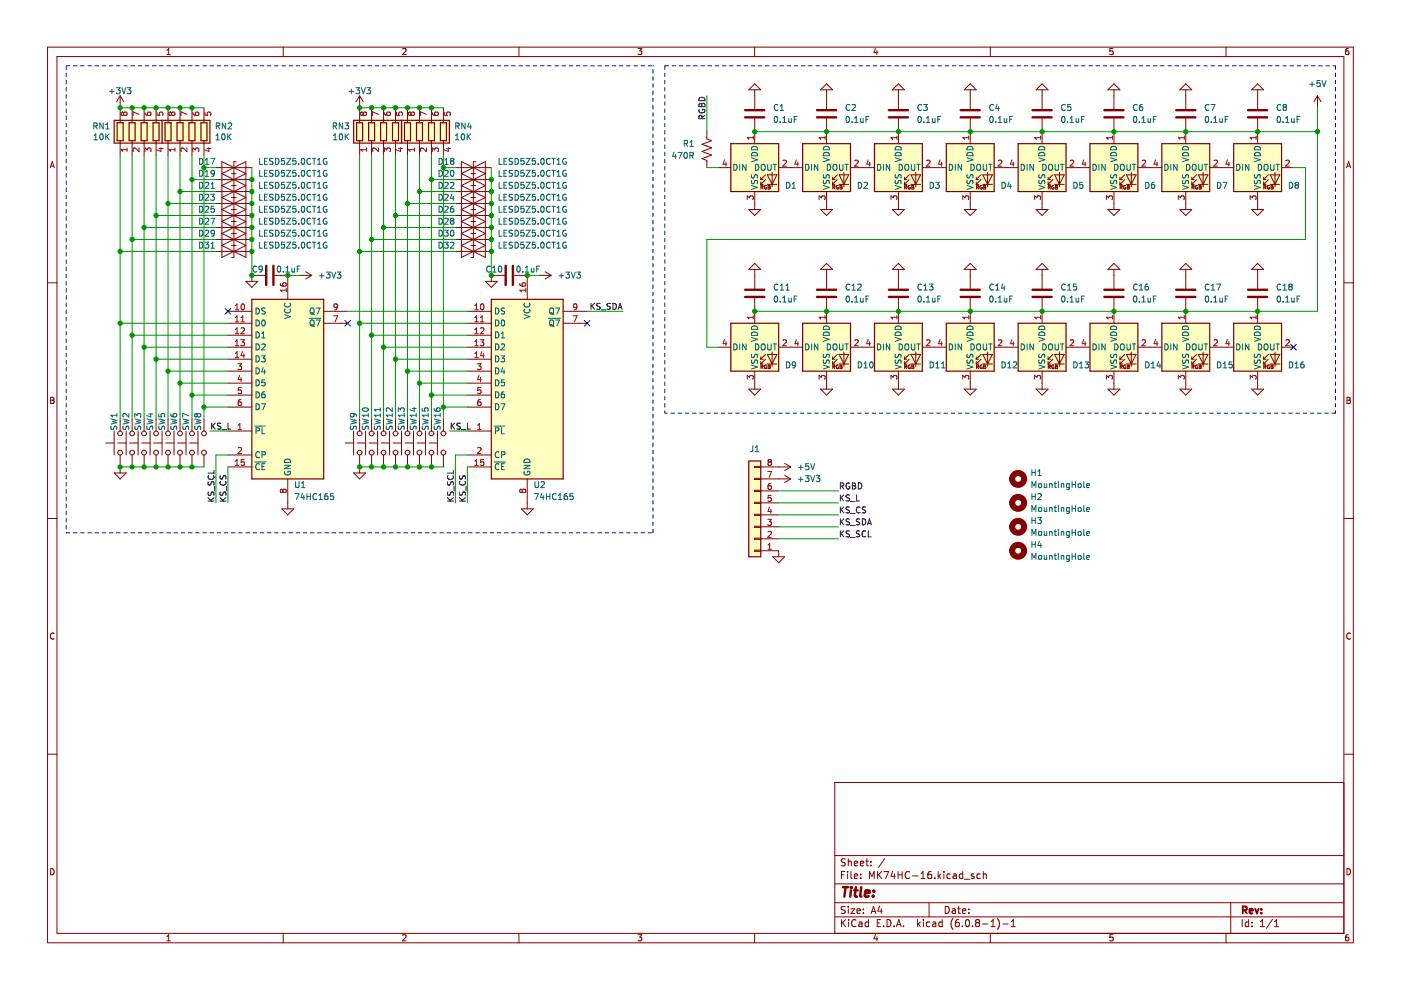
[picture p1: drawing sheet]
<svg xmlns="http://www.w3.org/2000/svg" width="297mm" height="210mm" viewBox="0 0 297 210" stroke-linecap="round" stroke-linejoin="round" font-family="sans-serif">
<path d="M.1 0h297v209.9h-297z" fill-rule="evenodd" fill="#fff" stroke="#fff" stroke-width=".21"/>
<g fill="none" stroke="#840000" stroke-width=".21">
<path d="M10.1 10h276.8v189.9h-276.8zM12.1 12h272.8v185.9h-272.8zM35.4 11.6h.7M35.4 10.7l.4-.4v1.3M60.1 10v2M85.4 10.4l.5-.1 .2 .4-.8 .9h.8M110 10v2M135.3 10.3h.8l-.5 .5 .4 .1v.6l-.2 .1-.5-.1M160 10v2M160 19v4.1M160 17.8l1.3 1.2h-2.6zM175.2 19v4.1"/>
<path d="M175.2 17.8l1.3 1.2h-2.5zM185.6 10.2l-.3 .9h.8M185.9 10.7v.9M190.5 19v4.1M190.5 17.8l1.2 1.2h-2.5zM205.7 19v4.1M205.7 17.8l1.3 1.2h-2.6zM210 10v2M220.9 19v4.1M220.9 17.8l1.3 1.2h-2.5zM236 10.3h-.7v.6l.6-.1 .1 .7-.2 .1-.5-.1M236.2 17.8l1.2 1.2h-2.5z"/>
<path d="M236.2 19v4.1M251.4 17.8l1.3 1.2h-2.6zM251.4 19v4.1M259.9 10v2M265.4 19l1.2-1.2 1.3 1.2zM266.6 19v4.1M285.9 10.3h-.4l-.2 .3v.7l.2 .3 .4-.1v-.7h-.4l-.2 .2M10.6 35.6l.5-1.3 .4 1.3M10.8 35.2h.6M25.5 20.3v5.7M25.5 29.8v3.2M25.5 20.3l-.8 1.3"/>
<path d="M25.5 20.3l.7 1.3M28 22.8v3.2M28 29.8v3.2M30.6 22.8v3.2M30.6 29.8v3.2M33.1 22.8v3.2M33.1 29.8v3.2M35.6 22.8v3.2M35.6 29.8v3.2M38.2 22.8v3.2M38.2 29.8v3.2M40.7 22.8v3.2"/>
<path d="M40.7 29.8v3.2M43.2 22.8v3.2M43.2 29.8v3.2M45.8 35.5h7.6M45.8 38.1h7.6M47.1 36.8l5-2.5v20.3l-5-2.6 5-2.5-5-2.5 5-2.6-5-2.5 5-2.6zM47.1 34.3l5 2.5-5 2.5 5 2.6-5 2.5 5 2.6-5 2.5 5 2.5-5 2.6zM49.1 36.8h1M49.1 39.3h1M50.1 34.3h-.5v20.3h-.5M76.2 20.3v5.7M76.2 29.8v3.2"/>
<path d="M76.2 20.3l-.7 1.3M76.2 20.3l.8 1.3M78.8 22.8v3.2M78.8 29.8v3.2M81.3 22.8v3.2M81.3 29.8v3.2M83.9 22.8v3.2M83.9 29.8v3.2M86.4 22.8v3.2M86.4 29.8v3.2M88.9 22.8v3.2M88.9 29.8v3.2"/>
<path d="M91.5 22.8v3.2M91.5 29.8v3.2M94 22.8v3.2M94 29.8v3.2M96.6 35.5h7.6M96.6 38.1h7.6M97.8 34.3l5.1 2.5-5.1 2.5 5.1 2.6-5.1 2.5 5.1 2.6-5.1 2.5 5.1 2.5-5.1 2.6zM97.8 36.8l5.1-2.5v20.3l-5.1-2.6 5.1-2.5-5.1-2.5 5.1-2.6-5.1-2.5 5.1-2.6zM99.9 36.8h1M99.9 39.3h1M100.9 34.3h-.5v20.3h-.5M149.9 27.9v1.5l1 .4-2.1 .8 2.1 .8-2.1 .7 2.1 .8-2.1 .7 1.1 .4v1.5"/>
<path d="M152.4 35.5h2.5M160 25.1v5.4M161.3 37.6v.5M161.3 38.6v.5M161.3 38.1h.5M161.3 39.1h.5M161.3 39.7h.4v-.3l-.4-.1v.8M161.5 39.7l.3 .4M162.3 38.1l-1 1M162.3 37.1l-1 1M162.4 39.7h.1v.3M162.5 39.3a.35 .35 0 0 0-.4 .4 .35 .35 0 0 0 .4 .3"/>
<path d="M162.7 39.1h2M162.7 37.1h2l-1 2zM162.9 39.3l.4 .2-.2 .2 .2 .2-.1 .2h-.3zM162.9 39.7h.2M163.7 36.6v3M165.1 35.5h5.1M175.2 25.1v5.4M176.5 37.6v.5M176.5 38.6v.5M176.5 38.1h.5M176.5 39.1h.5M176.6 39.7h.3l.1-.3-.4-.1v.8"/>
<path d="M176.8 39.7l.2 .4M177.5 38.1l-1 1M177.5 37.1l-1 1M177.7 39.3a.35 .35 0 0 0-.4 .4 .35 .35 0 0 0 .5 .3v-.3h-.2M177.9 39.1h2M177.9 37.1h2l-1 2zM178.1 39.3l.4 .2-.2 .2 .2 .2-.1 .2h-.3zM178.1 39.7h.2M178.9 36.6v3M180.3 35.5h5.1M190.5 25.1v5.4M191.7 38.1h.6"/>
<path d="M191.7 37.6v.5M191.7 38.6v.5M191.7 39.1h.6M191.8 39.7h.4v-.3l-.4-.1v.8M192 39.7l.2 .4M192.8 38.1l-1.1 1M192.8 37.1l-1.1 1M192.9 39.7h.1v.3M193 39.3a.35 .35 0 0 0-.5 .4 .35 .35 0 0 0 .5 .3M193.1 39.1h2.1M193.1 37.1h2.1l-1 2zM193.3 39.3l.4 .2-.1 .2 .2 .2-.2 .2h-.3z"/>
<path d="M193.3 39.7h.3M194.2 36.6v3M195.6 35.5h5M205.7 25.1v5.4M207 38.1h.5M207 37.6v.5M207 38.6v.5M207 39.1h.5M207 39.7h.4v-.3l-.4-.1v.8M207.2 39.7l.3 .4M208 38.1l-1 1M208 37.1l-1 1"/>
<path d="M208.2 39.3a.35 .35 0 0 0-.4 .4 .35 .35 0 0 0 .4 .3v-.3h-.1M208.4 39.1h2M208.4 37.1h2l-1 2zM208.6 39.7h.2M208.8 39.7l.1-.3-.3-.1v.8l.3-.1M208.8 39.7l.2 .1v.2M209.4 36.6v3M210.8 35.5h5.1M220.9 25.1v5.4M222.2 37.6v.5M222.2 38.6v.5M222.2 38.1h.5"/>
<path d="M222.2 39.1h.5M222.3 39.7h.3l.1-.3-.4-.1v.8M222.4 39.7l.3 .4M223.2 38.1l-1 1M223.2 37.1l-1 1M223.4 39.3a.35 .35 0 0 0-.4 .4 .35 .35 0 0 0 .5 .3v-.3h-.2M223.6 39.1h2M223.6 37.1h2l-1 2zM223.8 39.3l.4 .2-.2 .2 .2 .2-.1 .2h-.3zM223.8 39.7h.2M224.6 36.6v3M226 35.5h5.1"/>
<path d="M236.2 25.1v5.4M237.4 38.1h.6M237.4 39.1h.6M237.4 37.6v.5M237.4 38.6v.5M237.5 39.7h.4v-.3l-.4-.1v.8M237.7 39.7l.2 .4M238.5 38.1l-1.1 1M238.5 37.1l-1.1 1M238.6 39.7h.1v.3M238.7 39.3a.35 .35 0 0 0-.5 .4 .35 .35 0 0 0 .5 .3M238.8 39.1h2.1"/>
<path d="M238.8 37.1h2.1l-1 2zM239 39.3l.4 .2-.1 .2 .2 .2-.2 .2h-.3zM239 39.7h.3M239.9 36.6v3M241.3 35.5h5M251.4 25.1v5.4M252.7 38.1h.5M252.7 39.1h.5M252.7 37.6v.5M252.7 38.6v.5M252.7 39.7h.4v-.3l-.4-.1v.8M252.9 39.7l.3 .4"/>
<path d="M253.7 38.1l-1 1M253.7 37.1l-1 1M253.9 39.3a.35 .35 0 0 0-.5 .4 .35 .35 0 0 0 .5 .3v-.3h-.1M254.1 39.1h2M254.1 37.1h2l-1 2zM254.3 39.7h.2M254.5 39.7l.1-.3-.3-.1v.8l.3-.1M254.5 39.7l.2 .1v.2M255.1 36.6v3M256.5 35.5h5.1M266.6 25.1v5.4M267.9 38.1h.5"/>
<path d="M267.9 39.1h.5M267.9 37.6v.5M267.9 38.6v.5M268 39.7h.3l.1-.3-.4-.1v.8M268.1 39.7l.3 .4M268.9 38.1l-1 1M268.9 37.1l-1 1M269.1 39.3a.35 .35 0 0 0-.4 .4 .35 .35 0 0 0 .5 .3v-.3h-.2M269.3 39.1h2M269.3 37.1h2l-1 2zM269.5 39.3l.4 .2-.2 .2 .2 .2-.1 .2h-.3zM269.5 39.7h.2"/>
<path d="M270.3 36.6v3M271.7 35.5h2.6M279.3 20.3l-.7 1.3M279.3 20.3v2.5M279.3 20.3l.8 1.3M285.5 35.6l.4-1.3 .5 1.3M285.6 35.2h.6M10.1 60h2M45.8 53.3h7.6M45.8 50.8h7.6M45.8 48.2h7.6M45.8 40.6h7.6"/>
<path d="M45.8 43.2h7.6M45.8 45.7h7.6M49.1 52h1M49.1 49.5h1M49.1 47h1M49.1 41.9h1M49.1 44.4h1M52.1 59.7h2.6l-1.3 1.2zM56.2 58.4h-2.8v1.3M58.2 58.4h2.8v5.1M63.6 58.4h2.5M64.8 57.6l1.3 .8"/>
<path d="M66.1 58.4l-1.3 .7M96.6 53.3h7.6M96.6 50.8h7.6M96.6 48.2h7.6M96.6 40.6h7.6M96.6 43.2h7.6M96.6 45.7h7.6M99.9 52h1M99.9 49.5h1M99.9 47h1M99.9 41.9h1M99.9 44.4h1"/>
<path d="M102.9 59.7h2.5l-1.2 1.2zM107 58.4h-2.8v1.3M109 58.4h2.8v5.1M114.3 58.4h2.6M115.6 57.6l1.3 .8M116.9 58.4l-1.3 .7M158.7 44.4h2.6l-1.3 1.3zM160 40.6v3.8M160 57.1v4.1M160 55.8l1.3 1.3h-2.6zM162.5 40h.1M174 44.4h2.5l-1.3 1.3z"/>
<path d="M175.2 40.6v3.8M175.2 57.1v4.1M175.2 55.8l1.3 1.3h-2.5zM189.2 44.4h2.5l-1.2 1.3zM190.5 40.6v3.8M190.5 57.1v4.1M190.5 55.8l1.2 1.3h-2.5zM193 40h.1M204.4 44.4h2.6l-1.3 1.3zM205.7 40.6v3.8M205.7 57.1v4.1M205.7 55.8l1.3 1.3h-2.6z"/>
<path d="M209 40h-.1M219.7 44.4h2.5l-1.3 1.3zM220.9 40.6v3.8M220.9 57.1v4.1M220.9 55.8l1.3 1.3h-2.5zM234.9 44.4h2.5l-1.2 1.3zM236.2 55.8l1.2 1.3h-2.5zM236.2 40.6v3.8M236.2 57.1v4.1M238.7 40h.1M250.1 44.4h2.6l-1.3 1.3zM251.4 55.8l1.3 1.3h-2.6z"/>
<path d="M251.4 40.6v3.8M251.4 57.1v4.1M254.7 40h-.1M265.4 44.4h2.5l-1.3 1.3zM266.6 55.8l1.3 1.3h-2.5zM266.6 40.6v3.8M266.6 57.1v4.1M284.9 60h2M48.3 76.2h5.1M48.3 73.6h5.1M48.3 66h5.1M48.3 68.5h5.1"/>
<path d="M48.3 71.1h5.1M48.3 78.7h5.1M68.6 66h5.1M68.6 68.5h5.1M99.1 76.2h5.1M99.1 73.6h5.1M99.1 66h5.1M99.1 68.5h5.1M99.1 71.1h5.1M99.1 78.7h5.1M119.4 66h5.1M119.4 68.5h5.1"/>
<path d="M152.4 73.6h2.5M160 63.2v5.3M160 78.7v3.8M161.3 77.2h.5M161.3 76.2h.5M161.3 75.6v.6M161.3 76.7v.5M161.5 77.8l.3 .4M161.7 77.4h-.4v.8M161.7 77.4v.1M161.7 77.5v.3h-.4M162.3 76.2l-1 1"/>
<path d="M162.3 75.1l-1 1.1M162.5 77.4a.35 .35 0 0 0-.4 .4 .35 .35 0 0 0 .4 .3v-.3h-.1M162.7 77.2h2M162.7 75.1h2l-1 2.1zM162.9 77.8h.2M163.2 77.4h-.3v.8l.4-.1v-.2l-.2-.1M163.2 77.4v.1M163.2 77.7l-.1 .1M163.2 77.5v.2M163.2 77.7h.1M163.7 74.6v3.1M165.1 73.6h5.1"/>
<path d="M175.2 63.2v5.3M175.2 78.7v3.8M176.5 77.2h.5M176.5 76.2h.5M176.5 75.6v.6M176.5 76.7v.5M176.6 77.8h.3l.1-.3-.4-.1v.8M176.8 77.8l.2 .4M177.5 76.2l-1 1M177.5 75.1l-1 1.1M177.7 77.4a.35 .35 0 0 0-.4 .4 .35 .35 0 0 0 .5 .3v-.3h-.2M177.9 77.2h2"/>
<path d="M177.9 75.1h2l-1 2.1zM178.1 77.4l.4 .1-.2 .3 .2 .2-.1 .2h-.3zM178.1 77.8h.2M178.9 74.6v3.1M180.3 73.6h5.1M190.5 63.2v5.3M190.5 78.7v3.8M191.7 77.2h.6M191.7 76.2h.6M191.7 75.6v.6M191.7 76.7v.5M191.8 77.8h.4v-.3l-.4-.1v.8"/>
<path d="M192 77.8l.2 .4M192.8 76.2l-1.1 1M192.8 75.1l-1.1 1.1M193 77.4a.35 .35 0 0 0-.5 .4 .35 .35 0 0 0 .5 .3v-.3h-.1M193.1 77.2h2.1M193.1 75.1h2.1l-1 2.1zM193.3 77.8h.3M193.7 77.4h-.4v.8l.4-.1 .1-.2-.2-.1M193.7 77.4v.1M193.7 77.7l-.1 .1M193.7 77.5v.2M193.7 77.7h.1"/>
<path d="M194.2 74.6v3.1M195.6 73.6h5M205.7 63.2v5.3M205.7 78.7v3.8M207 77.2h.5M207 76.2h.5M207 75.6v.6M207 76.7v.5M207 77.8h.4v-.3l-.4-.1v.8M207.2 77.8l.3 .4M208 76.2l-1 1M208 75.1l-1 1.1"/>
<path d="M208.2 77.4a.35 .35 0 0 0-.4 .4 .35 .35 0 0 0 .4 .3v-.3h-.1M208.4 77.2h2M208.4 75.1h2l-1 2.1zM208.6 77.8h.2M208.8 77.8l.1-.3-.3-.1v.8l.3-.1 .1-.3M208.8 77.8h.1M208.9 77.8h.1M209.4 74.6v3.1M210.8 73.6h5.1M220.9 63.2v5.3M220.9 78.7v3.8M222.2 77.2h.5"/>
<path d="M222.2 76.2h.5M222.2 75.6v.6M222.2 76.7v.5M222.3 77.8h.3l.1-.3-.4-.1v.8M222.4 77.8l.3 .4M223.2 76.2l-1 1M223.2 75.1l-1 1.1M223.4 77.4a.35 .35 0 0 0-.4 .4 .35 .35 0 0 0 .5 .3v-.3h-.2M223.6 77.2h2M223.6 75.1h2l-1 2.1zM223.8 77.4l.4 .1-.2 .3 .2 .2-.1 .2h-.3zM223.8 77.8h.2"/>
<path d="M224.6 74.6v3.1M226 73.6h5.1M236.2 63.2v5.3M236.2 78.7v3.8M237.4 77.2h.6M237.4 76.2h.6M237.4 75.6v.6M237.4 76.7v.5M237.7 77.8l.2 .4M237.9 77.4h-.4v.8M237.9 77.4v.1M237.9 77.5v.3h-.4"/>
<path d="M238.5 76.2l-1.1 1M238.5 75.1l-1.1 1.1M238.7 77.4a.35 .35 0 0 0-.5 .4 .35 .35 0 0 0 .5 .3v-.3h-.1M238.8 77.2h2.1M238.8 75.1h2.1l-1 2.1zM239 77.8h.3M239.3 77.4h-.3v.8l.4-.1 .1-.2-.2-.1M239.3 77.4l.1 .1M239.3 77.7v.1M239.4 77.5v.2M239.4 77.7h-.1M239.9 74.6v3.1"/>
<path d="M241.3 73.6h5M251.4 63.2v5.3M251.4 78.7v3.8M252.7 77.2h.5M252.7 76.2h.5M252.7 75.6v.6M252.7 76.7v.5M252.7 77.8h.4v-.3l-.4-.1v.8M252.9 77.8l.3 .4M253.7 76.2l-1 1M253.7 75.1l-1 1.1M253.9 77.4a.35 .35 0 0 0-.5 .4 .35 .35 0 0 0 .5 .3v-.3h-.1"/>
<path d="M254.1 77.2h2M254.1 75.1h2l-1 2.1zM254.3 77.8h.2M254.5 77.8l.1-.3-.3-.1v.8l.3-.1 .1-.3M254.5 77.8h.1M254.6 77.8h.1M255.1 74.6v3.1M256.5 73.6h5.1M266.6 63.2v5.3M266.6 78.7v3.8M267.9 77.2h.5M267.9 76.2h.5"/>
<path d="M267.9 75.6v.6M267.9 76.7v.5M268 77.8h.3l.1-.3-.4-.1v.8M268.1 77.8l.3 .4M268.9 76.2l-1 1M268.9 75.1l-1 1.1M269.1 77.4a.35 .35 0 0 0-.4 .4 .35 .35 0 0 0 .5 .3v-.3h-.2M269.3 77.2h2M269.3 75.1h2l-1 2.1zM269.5 77.4l.4 .1-.2 .3 .2 .2-.1 .2h-.3zM269.5 77.8h.2M270.3 74.6v3.1"/>
<path d="M271.7 73.6h2.6M10.7 84.2h.5l.2 .3-.2 .4 .2 .1 .1 .3-.3 .2h-.5zM10.7 84.9h.5M22.4 93.9h1.8M24.2 91.4v5.1M25 93.9h1.7M25.5 88.8v2.6M25.5 96.5v3.8M26.7 91.4v5.1M27.5 93.9h1.8M28 88.8v2.6M28 96.5v2.5"/>
<path d="M29.3 91.4v5.1M30 93.9h1.8M30.6 88.8v2.6M30.6 96.5v2.5M31.8 91.4v5.1M32.6 93.9h1.8M33.1 88.8v2.6M33.1 96.5v2.5M34.4 91.4v5.1M35.1 93.9h1.8M35.6 88.8v2.6M35.6 96.5v2.5"/>
<path d="M36.9 91.4v5.1M37.7 93.9h1.7M38.2 88.8v2.6M38.2 96.5v2.5M39.4 91.4v5.1M40.2 93.9h1.8M40.7 88.8v2.6M40.7 96.5v2.5M42 91.4v5.1M43.2 88.8v2.6M43.2 96.5v2.5M48.3 99h5.1"/>
<path d="M48.3 91.4h5.1M48.3 96.5h5.1M48.3 81.2h5.1M48.3 83.8h5.1M48.3 86.3h5.1M73.2 93.9h1.8M75 91.4v5.1M75.7 93.9h1.8M76.2 88.8v2.6M76.2 96.5v3.8M77.5 91.4v5.1M78.3 93.9h1.8"/>
<path d="M78.8 88.8v2.6M78.8 96.5v2.5M80.1 91.4v5.1M80.8 93.9h1.8M81.3 88.8v2.6M81.3 96.5v2.5M82.6 91.4v5.1M83.4 93.9h1.7M83.9 88.8v2.6M83.9 96.5v2.5M85.1 91.4v5.1M85.9 93.9h1.8"/>
<path d="M86.4 88.8v2.6M86.4 96.5v2.5M87.7 91.4v5.1M88.4 93.9h1.8M88.9 88.8v2.6M88.9 96.5v2.5M90.2 91.4v5.1M91 93.9h1.7M91.5 88.8v2.6M91.5 96.5v2.5M92.7 91.4v5.1M94 88.8v2.6"/>
<path d="M94 96.5v2.5M99.1 99h5.1M99.1 91.4h5.1M99.1 96.5h5.1M99.1 81.2h5.1M99.1 83.8h5.1M99.1 86.3h5.1M158.7 82.5h2.6l-1.3 1.3zM160 98.9h1.3v.2h-1.3zM161.3 99h6.3M166.4 98.2l1.2 .8M167.6 99l-1.2 .8"/>
<path d="M174 82.5h2.5l-1.3 1.3zM189.2 82.5h2.5l-1.2 1.3zM204.4 82.5h2.6l-1.3 1.3zM219.7 82.5h2.5l-1.3 1.3zM234.9 82.5h2.5l-1.2 1.3zM250.1 82.5h2.6l-1.3 1.3zM265.4 82.5h2.5l-1.3 1.3zM285.6 84.2h.4l.3 .3-.3 .4 .3 .1v.3l-.2 .2h-.5zM285.6 84.9h.4M10.1 109.9h2M24.2 100.3h2.5l-1.2 1.2zM59.7 107.9h2.6l-1.3 1.3z"/>
<path d="M61 101.5v6.4M75 100.3h2.5l-1.3 1.2zM110.5 107.9h2.6l-1.3 1.3zM111.8 101.5v6.4M160 101.4h1.3v.3h-1.3zM160 104h1.3v.2h-1.3zM160 106.5h1.3v.2h-1.3zM160 109h1.3v.3h-1.3zM160 111.6h1.3v.2h-1.3zM160 114.1h1.3v.3h-1.3zM160 116.6h1.3v.3h-1.3zM161.3 116.8h3.8v1.2"/>
<path d="M161.3 114.2h3.8M161.3 111.7h3.8M161.3 109.2h3.8M161.3 106.6h3.8M161.3 104.1h3.8M161.3 101.5h6.3M163.8 118h2.6l-1.3 1.3zM166.4 100.8l1.2 .7M167.6 101.5l-1.2 .8M284.9 109.9h2M11.5 134.3a.58 .58 0 0 0-.8 .6 .58 .58 0 0 0 .8 .5M286.3 134.3a.58 .58 0 0 0-.8 .6 .58 .58 0 0 0 .8 .5"/>
<path d="M10.1 159.9h2M284.9 159.9h2M284.9 165.9h-107.9v32M10.7 184.2a.66 .66 0 0 1 .8 .6 .66 .66 0 0 1-.8 .7zM35.4 198.6l.4-.4v1.3M35.4 199.5h.7M60.1 197.9v2M85.4 198.3l.5-.1 .2 .4-.8 .9h.8M110 197.9v2M135.3 198.2h.8l-.5 .5 .4 .1v.6l-.2 .1-.5-.1M160 197.9v2M177 194.4h107.9"/>
<path d="M177 191.4h107.9M177 187.4h107.9M177 181.4h107.9M178.4 195v1.5M178.4 185.5h.5M178.6 195.6l.7 .9M179.1 184.8h-.7v1.5M179.2 192.2h-.6l-.2 .1v.4l.7 .3 .1 .4-.3 .3-.5-.1M179.2 182.2l-.6-.1-.2 .1v.5l.7 .2 .1 .4-.3 .3-.5-.1M179.3 195l-.9 .8M179.7 184.8v.1M179.7 185.3v1"/>
<path d="M179.9 182.1v1.5M179.9 192.2v.1M179.9 192.7v1M179.9 182.7l.2-.1 .3 .1 .1 .9M179.9 195v.1M179.9 195.5v1M180.4 192.7h.8l-.8 1h.8M180.4 184.8v1.3l.2 .2M181.1 185.8l.7-.2v-.2l-.5-.1-.2 .2 .1 .7h.6M181.1 183.1l.7-.2v-.2l-.5-.1-.2 .2 .1 .7h.6M181.5 195.1a.71 .71 0 0 0-1 .5 .71 .71 0 0 0 .7 .9l.3-.2M181.7 193.2l.7-.2-.1-.3h-.4l-.2 .2 .1 .7h.5"/>
<path d="M182.1 195.5h.6l.1 1M182.4 183.1l.7-.2v-.2l-.5-.1-.2 .2 .1 .7h.6M182.5 186.1v.2M182.5 185.4v.1M182.8 195.8l-.5 .1-.2 .2 .2 .4 .5-.1M183.1 192.7v.2M183.1 193.5v.2M183.6 182.6h.5M183.8 182.1v1.3l.3 .2M184.1 195.5h-.4l-.3 .3 .2 .6h.5M184.1 195v1.5M184.3 186.3v-1.5l.5 1.1 .5-1.1v1.5"/>
<path d="M184.6 183.4v.2M184.6 182.7v.1M184.7 193.7l.5-1.5 .5 1.5M184.8 193.2h.8M185.6 198.1l-.3 .9h.8M185.9 198.6v.9M186 195.7h.5M186.1 184.8v1.5M186.3 185.4l.6 .9M186.5 192.1l-.4 1.1h1M186.7 195h-.7v1.5h.7M186.8 192.7v1"/>
<path d="M186.9 184.8l-.8 .8M187.3 196.3v.2M187.4 184.8h1l-.6 1.5M187.6 182l-1.3 1.9M188.1 195a.76 .76 0 0 1 .8 .7 .76 .76 0 0 1-.8 .8zM189.3 184.7l-.4 1.1h.9M189.6 196.3v.2M189.6 185.3v1M190.1 196.5l.5-1.5 .5 1.5M190.2 196h.7M190.4 185.5h.9M190.4 184.8v1.5"/>
<path d="M191.3 184.8v1.5M191.6 196.3v.2M192.8 184.9a.71 .71 0 0 0-.9 .5 .71 .71 0 0 0 .7 .9l.2-.2M193.5 185.7h1.1M194.6 195v1.5M194.7 195.9l.4 .6M195.1 195.5l-.5 .5M195.3 186.3h.8M195.3 185.2l.4-.4v1.5M195.8 195v.1M195.8 195.5v1M197 191.4v3"/>
<path d="M197.1 195.5h-.4l-.3 .3 .2 .6h.5M197.4 184.8l-.4 .1a1.01 1.01 0 0 0 0 1.4l.5-.2 .1-.5-.3-.2h-.3l-.3 .2M197.8 195.5h.5l.1 1M198.2 186.1v.2M198.4 195.8l-.5 .1-.2 .2 .2 .4 .5-.1M198.9 184.8v1.5M199.1 185.7l.4 .6M199.5 185.3l-.6 .6M199.8 195.5h-.5l-.2 .3 .1 .6h.6M199.8 195v1.5M200.1 184.8v.1M200.1 185.3v1"/>
<path d="M200.4 192.2a.76 .76 0 0 1 .9 .7 .76 .76 0 0 1-.9 .8zM201.5 185.4l-.4-.1-.3 .3 .1 .6h.6M201.9 192.7h.6l.1 1M202.1 194.8a1.72 1.72 0 0 0 0 2.2M202.1 185.4h.6l.1 .9M202.6 193l-.5 .1-.3 .2 .3 .4 .5-.1M202.8 185.6l-.5 .1-.2 .2 .2 .4 .5-.1M203.1 192.7h.5M203.3 192.2v1.3l.3 .2M203.3 195h-.5a1.01 1.01 0 0 0 0 1.5l.5-.2 .1-.5-.3-.3-.4 .1-.1 .2M204.1 193.2l.7-.2-.1-.3h-.4l-.2 .2v.7h.6M204.1 196.3v.2"/>
<path d="M204.1 185.4l-.4-.1-.3 .3 .2 .6h.5M204.1 184.8v1.5M204.5 186.4h1.1M204.8 195.1l.3-.1a.8 .8 0 0 1 .5 .7 .8 .8 0 0 1-.5 .8l-.4-.6zM205.4 193.5v.2M205.4 192.7v.2M206.2 196.3v.2M206.5 185.4l-.4-.1-.2 .2 .1 .2 .5 .2v.3h-.6M207.1 195.6l-.3 .3 .1 .4 .2 .2 .4-.1 .2-.2-.1-.4-.2-.2M207.1 195.6l-.3-.3 .3-.3h.3l.3 .3-.3 .3M207.1 195.6h.3M207.8 185.4l-.4-.1-.3 .3 .2 .6h.5"/>
<path d="M208.3 195.9h1.2M208.5 185.4l.2-.1 .3 .1 .1 .9M208.5 184.8v1.5M210 197.9v2M210.1 196.5h.9M210.1 195.4l.4-.4v1.5M211.5 194.8a1.72 1.72 0 0 1 0 2.2M212.6 195.9h1.2M214.4 196.5h.9M214.4 195.4l.4-.4v1.5M236 198.2h-.7v.6l.6-.1 .1 .7-.2 .1-.5-.1M259.9 197.9v2"/>
<path d="M260.9 191.4v6.5M263.4 195v1.5M264.7 195.5h-.4l-.3 .3 .2 .6h.5M264.7 195v1.5M265.4 196.3v.2M265.4 195.5v.2M267.2 196.5h.9M267.2 195.4l.5-.4v1.5M269.8 194.9l-1.3 1.9M270.2 196.5h.9M270.2 195.4l.5-.4v1.5M285.6 184.2a.66 .66 0 0 1 .7 .6 .66 .66 0 0 1-.7 .7z"/>
<path d="M285.9 198.2h-.4l-.2 .3v.7l.2 .3 .4-.1v-.7h-.4l-.2 .2"/>
<circle cx="25.5" cy="91.9" r=".51"/>
<circle cx="25.5" cy="96" r=".51"/>
<circle cx="28" cy="91.9" r=".51"/>
<circle cx="28" cy="96" r=".51"/>
<circle cx="30.6" cy="91.9" r=".51"/>
<circle cx="30.6" cy="96" r=".51"/>
<circle cx="33.1" cy="96" r=".51"/>
<circle cx="33.1" cy="91.9" r=".51"/>
<circle cx="35.6" cy="91.9" r=".51"/>
<circle cx="35.6" cy="96" r=".51"/>
<circle cx="38.2" cy="91.9" r=".51"/>
<circle cx="38.2" cy="96" r=".51"/>
<circle cx="40.7" cy="91.9" r=".51"/>
<circle cx="40.7" cy="96" r=".51"/>
<circle cx="43.2" cy="96" r=".51"/>
<circle cx="43.2" cy="91.9" r=".51"/>
<circle cx="76.2" cy="91.9" r=".51"/>
<circle cx="76.2" cy="96" r=".51"/>
<circle cx="78.8" cy="96" r=".51"/>
<circle cx="78.8" cy="91.9" r=".51"/>
<circle cx="81.3" cy="91.9" r=".51"/>
<circle cx="81.3" cy="96" r=".51"/>
<circle cx="83.9" cy="91.9" r=".51"/>
<circle cx="83.9" cy="96" r=".51"/>
<circle cx="86.4" cy="96" r=".51"/>
<circle cx="86.4" cy="91.9" r=".51"/>
<circle cx="88.9" cy="96" r=".51"/>
<circle cx="88.9" cy="91.9" r=".51"/>
<circle cx="91.5" cy="96" r=".51"/>
<circle cx="91.5" cy="91.9" r=".51"/>
<circle cx="94" cy="91.9" r=".51"/>
<circle cx="94" cy="96" r=".51"/>
</g>
<path d="M263.5 193l.7-.1 .2-.2-.1-.4-.8-.1v1.5M263.9 193l.5 .7M264.9 193.2l.7-.2v-.3h-.5l-.2 .2 .1 .7h.6M266.1 192.7l.4 1 .3-1M267.4 193.5v.2M267.4 192.7v.2" fill="none" stroke="#840000" stroke-width=".39"/>
<path d="M178.7 188.1h1.1M179.3 188.1l-.3 2M180.4 188.8l-.1 1.3M180.5 188.1v.2M181.1 188.8h.8M181.5 188.1l-.3 1.7 .1 .2 .4 .1M182.6 188.1l-.2 1.7 .2 .3M183.4 189.4l1-.2-.1-.3-.5-.1-.4 .3v.9h.8M185.1 189.9v.2M185.3 188.9l-.1 .2" fill="none" stroke="#840000" stroke-width=".52"/>
<g fill="none" stroke="#006464" stroke-width=".21">
<path d="M23.2 19.4h1M23.7 18.9v1M24.7 18.6h.8l-.4 .5 .3 .1v.5l-.2 .2-.5-.2M25.8 18.6l.5 1.3 .4-1.3M27 18.6h.8l-.5 .5 .4 .1v.5l-.2 .2-.5-.2M74 19.4h1M74.5 18.9v1M75.5 18.6h.7l-.4 .5 .4 .1v.5l-.2 .2-.5-.2M76.6 18.6l.4 1.3 .5-1.3M77.8 18.6h.7l-.4 .5 .4 .1v.5l-.2 .2-.5-.2M277.7 17.9h1M278.2 17.4v.9"/>
<path d="M279.9 17.1h-.6l-.1 .6 .6-.1 .1 .6-.2 .1-.5-.1M280.3 17.1l.4 1.2 .4-1.2M19.9 26.7h.6v-.5l-.6-.1v1.2M19.9 29.6h.8M19.9 28.7l.4-.3v1.2M20.2 26.7l.4 .6M21.3 28.5l.2-.1a.68 .68 0 0 1 .4 .6 .68 .68 0 0 1-.4 .6l-.3-.4zM21.9 26.1v1.2l-.7-1.2v1.2M22.4 27.3h.7M22.4 26.4l.4-.3v1.2M22.4 28.4v1.2M22.6 28.9l.5 .7"/>
<path d="M23.1 28.4l-.7 .7M42.3 33.6a.64 .64 0 0 1 .7 .6 .64 .64 0 0 1-.7 .6zM42.3 38.7a.64 .64 0 0 1 .7 .6 .64 .64 0 0 1-.7 .6zM42.3 36.1a.64 .64 0 0 1 .7 .6 .64 .64 0 0 1-.7 .7zM43.5 34.8h.8M43.5 38.8l.5-.1 .3 .3-.8 .9h.8M43.5 37.4h.8M43.5 33.9l.4-.3v1.2M43.5 36.5l.4-.4v1.3M44.7 33.6h.8l-.5 1.2M44.7 39.9h.8M44.7 39l.4-.3v1.2"/>
<path d="M45.5 36.7l-.3 .2-.3-.1-.1-.6 .4-.1 .3 .3-.1 .7-.2 .2-.3 .1M45.8 29.6h.7M45.8 28.7l.4-.3v1.2M45.9 26.7h.6v-.5l-.6-.1v1.2M46.2 26.7l.4 .6M47.1 28.5l.2-.1a.68 .68 0 0 1 .4 .6 .68 .68 0 0 1-.4 .6l-.3-.4zM47.9 26.1v1.2l-.8-1.2v1.2M48.3 28.4v1.2M48.4 26.2l.5-.1 .2 .3-.8 .9h.8M48.5 28.9l.5 .7M49 28.4l-.7 .7M55 33.6v1.2h.7"/>
<path d="M55 38.7v1.2h.7M55 36.1v1.3h.7M56.1 34.2h.4M56.1 39.3h.4M56.1 36.7h.4M56.7 33.6h-.6v1.2h.6M56.7 38.7h-.6v1.2h.6M56.7 36.1h-.6v1.3h.6M57.9 38.7l-.7 .1v.3l.6 .3 .1 .3-.3 .2h-.4M57.9 33.6l-.7 .1v.4l.6 .2 .1 .3-.3 .2h-.4M57.9 36.2h-.7v.4l.6 .2 .1 .3-.3 .3-.4-.1M58.4 33.6a.64 .64 0 0 1 .8 .6 .64 .64 0 0 1-.8 .6z"/>
<path d="M58.4 38.7a.64 .64 0 0 1 .8 .6 .64 .64 0 0 1-.8 .6zM58.4 36.1a.64 .64 0 0 1 .8 .6 .64 .64 0 0 1-.8 .7zM60.3 33.6h-.6l-.1 .6 .6-.1 .1 .6-.2 .1-.5-.1M60.3 38.7h-.6l-.1 .6 .6-.1 .1 .6-.2 .1-.5-.1M60.3 36.1h-.6l-.1 .6h.6l.1 .6-.2 .1-.5-.1M60.8 33.6h.8l-.8 1.2h.8M60.8 38.7h.8l-.8 1.2h.8M60.8 36.1h.8l-.8 1.3h.8M62.7 36.1h-.6v.6h.6v.6l-.2 .1-.4-.1M62.7 33.6h-.6v.6l.6-.1v.6l-.2 .1-.4-.1M62.7 38.7h-.6v.6l.6-.1v.6l-.2 .1-.4-.1M63.3 34.7v.1"/>
<path d="M63.3 37.3v.1M63.3 39.8v.1M64 33.7l.2-.1a.68 .68 0 0 1 .4 .6 .68 .68 0 0 1-.4 .6l-.3-.4zM64 38.8l.2-.1a.68 .68 0 0 1 .4 .6 .68 .68 0 0 1-.4 .6l-.3-.5zM64 36.2l.2-.1a.68 .68 0 0 1 .4 .6 .68 .68 0 0 1-.4 .7l-.3-.5zM65.9 33.7a.56 .56 0 0 0-.8 .5 .56 .56 0 0 0 .8 .5M65.9 38.8a.56 .56 0 0 0-.8 .5 .56 .56 0 0 0 .8 .5M65.9 36.2a.56 .56 0 0 0-.8 .5 .56 .56 0 0 0 .8 .6M66.2 33.6h.8M66.2 38.7h.8M66.2 36.1h.8M66.6 33.6v1.2"/>
<path d="M66.6 36.1v1.3M66.6 38.7v1.2M67.3 34.8h.7M67.3 39.9h.7M67.3 37.4h.7M67.3 33.9l.4-.3v1.2M67.3 36.5l.4-.4v1.3M67.3 39l.4-.3v1.2M69.3 33.6a.58 .58 0 0 0-.8 .6 .58 .58 0 0 0 .8 .5v-.4h-.2M69.3 38.7a.58 .58 0 0 0-.8 .6 .58 .58 0 0 0 .8 .5v-.4h-.2M69.3 36.2a.58 .58 0 0 0-.8 .6 .58 .58 0 0 0 .8 .5v-.5h-.2M70.7 26.7h.6v-.5l-.6-.1v1.2"/>
<path d="M70.7 29.6h.7M70.7 28.7l.4-.3v1.2M71 26.7l.4 .6M72 28.5l.2-.1a.68 .68 0 0 1 .5 .6 .68 .68 0 0 1-.5 .6l-.3-.4zM72.6 26.1v1.2l-.7-1.2v1.2M73.1 26.1h.8l-.4 .4 .4 .2v.5l-.2 .1-.6-.1M73.2 28.4v1.2M73.4 28.9l.5 .7M73.9 28.4l-.7 .7M93.1 33.6a.64 .64 0 0 1 .7 .6 .64 .64 0 0 1-.7 .6zM93.1 36.1a.64 .64 0 0 1 .7 .6 .64 .64 0 0 1-.7 .7zM93.1 38.7a.64 .64 0 0 1 .7 .6 .64 .64 0 0 1-.7 .6z"/>
<path d="M94.3 36.2l.5-.1 .2 .4-.8 .9h.8M94.3 38.8l.5-.1 .2 .3-.8 .9h.8M94.3 33.9l.4-.3v1.2M94.3 34.8h.7M95.5 38.8l.5-.1 .2 .3-.8 .9h.8M95.6 36.2l.2-.1a.68 .68 0 0 1 .4 .6 .68 .68 0 0 1-.4 .7l-.3-.5zM95.7 34.1l-.2-.2 .2-.3h.3l.2 .2-.2 .3M95.7 34.1l-.2 .3 .1 .3 .1 .1h.3l.2-.2v-.4l-.2-.1M95.7 34.1h.3M96.6 29.6h.7M96.6 28.7l.3-.3v1.2M96.6 26.7h.6l.1-.5-.7-.1v1.2"/>
<path d="M96.9 26.7l.5 .6M97.9 28.5l.2-.1a.68 .68 0 0 1 .4 .6 .68 .68 0 0 1-.4 .6l-.3-.4zM98.6 26.1v1.2l-.7-1.2v1.2M99 28.4v1.2M99.2 28.9l.6 .7M99.5 26l-.3 .9h.8M99.8 26.5v.8M99.8 28.4l-.8 .7M105.8 33.6v1.2h.6M105.8 36.1v1.3h.6M105.8 38.7v1.2h.6M106.8 34.2h.5"/>
<path d="M106.8 39.3h.5M106.8 36.7h.5M107.5 33.6h-.7v1.2h.7M107.5 36.1h-.7v1.3h.7M107.5 38.7h-.7v1.2h.7M108.7 33.6l-.7 .1v.4l.5 .2 .2 .3-.3 .2h-.5M108.7 36.2h-.7v.4l.5 .2 .2 .3-.3 .3-.5-.1M108.7 38.7l-.7 .1v.3l.5 .3 .2 .3-.3 .2h-.5M109.2 36.1a.64 .64 0 0 1 .7 .6 .64 .64 0 0 1-.7 .7zM109.2 33.6a.64 .64 0 0 1 .7 .6 .64 .64 0 0 1-.7 .6zM109.2 38.7a.64 .64 0 0 1 .7 .6 .64 .64 0 0 1-.7 .6zM111.1 33.6h-.6l-.1 .6 .6-.1 .1 .6-.2 .1-.5-.1"/>
<path d="M111.1 36.1h-.6l-.1 .6h.6l.1 .6-.2 .1-.5-.1M111.1 38.7h-.6l-.1 .6 .6-.1 .1 .6-.2 .1-.5-.1M111.6 33.6h.8l-.8 1.2h.8M111.6 38.7h.8l-.8 1.2h.8M111.6 36.1h.8l-.8 1.3h.8M113.5 33.6h-.6l-.1 .6 .6-.1 .1 .6-.2 .1-.5-.1M113.5 36.1h-.6l-.1 .6h.6l.1 .6-.2 .1-.5-.1M113.5 38.7h-.6l-.1 .6 .6-.1 .1 .6-.2 .1-.5-.1M114.1 34.7v.1M114.1 37.3v.1M114.1 39.8v.1M114.8 33.7l.1-.1a.68 .68 0 0 1 .5 .6 .68 .68 0 0 1-.5 .6l-.3-.4z"/>
<path d="M114.8 36.2l.1-.1a.68 .68 0 0 1 .5 .6 .68 .68 0 0 1-.5 .7l-.3-.5zM114.8 38.8l.1-.1a.68 .68 0 0 1 .5 .6 .68 .68 0 0 1-.5 .6l-.3-.5zM116.6 33.7a.56 .56 0 0 0-.8 .5 .56 .56 0 0 0 .8 .5M116.6 36.2a.56 .56 0 0 0-.8 .5 .56 .56 0 0 0 .8 .6M116.6 38.8a.56 .56 0 0 0-.8 .5 .56 .56 0 0 0 .8 .5M117 33.6h.7M117 38.7h.7M117 36.1h.7M117.4 33.6v1.2M117.4 36.1v1.3M117.4 38.7v1.2M118.1 33.9l.4-.3v1.2"/>
<path d="M118.1 36.5l.4-.4v1.3M118.1 39l.4-.3v1.2M118.1 34.8h.7M118.1 39.9h.7M118.1 37.4h.7M120 33.6a.58 .58 0 0 0-.7 .6 .58 .58 0 0 0 .8 .5v-.4h-.3M120 36.2a.58 .58 0 0 0-.7 .6 .58 .58 0 0 0 .8 .5v-.5h-.3M120 38.7a.58 .58 0 0 0-.7 .6 .58 .58 0 0 0 .8 .5v-.4h-.3M142.9 32.2l-.3 1h.8M143.2 32.7v.9M143.7 32.3h.9l-.6 1.3M145.1 30.4h.6v-.5l-.6-.1v1.2"/>
<path d="M145.1 32.4l.2-.1a.68 .68 0 0 1 .5 .6 .68 .68 0 0 1-.5 .7l-.3-.5zM145.4 30.4l.4 .6M146.3 33l.6-.1v-.5l-.6-.1v1.3M146.3 31h.7M146.3 30.1l.3-.3v1.2M146.6 33l.4 .6M155.6 34.8a.64 .64 0 0 1 .7 .7 .64 .64 0 0 1-.7 .6zM156.8 34.8v1.3M158.2 34.8v1.3l-.8-1.3v1.3M159.3 33.5l1.3 .4-1.3 .4M159.3 39.3l1.3 .4-1.3 .5M159.4 37v.7h.4l.2-.6 .4-.1 .2 .3-.1 .4"/>
<path d="M159.4 38.2l-.1 .5 .3 .3 .3-.2 .2-.5h.4v.7M159.5 31.2a.66 .66 0 0 1 .8-.1 .66 .66 0 0 1 .3 .7h-1.3zM159.5 32.4a.66 .66 0 0 1 .8-.1 .66 .66 0 0 1 .3 .7h-1.3zM160.2 34.8a.64 .64 0 0 1 .7 .7 .64 .64 0 0 1-.7 .6zM161.6 34.9l.1-.1a.43 .43 0 0 1 .5 .5v.4a.42 .42 0 0 1-.4 .4 .42 .42 0 0 1-.4-.4zM162.8 34.8v1.1l.2 .2h.3l.2-.2v-1.1M163.9 34.8h.7M164.3 24.8l.1-.1a.68 .68 0 0 1 .5 .6 .68 .68 0 0 1-.5 .7l-.3-.5zM164.3 34.8v1.3M164.9 22.3a.56 .56 0 0 0-.8 .5 .56 .56 0 0 0 .8 .5M165.4 22.5l.4-.3v1.2M165.4 25.8v.2"/>
<path d="M165.4 23.4h.7M166 25.1l.3-.4v1.3M166 26h.7M166.7 38.7a.64 .64 0 0 1 .8 .6 .64 .64 0 0 1-.8 .6zM167.2 25.1l.1 .8 .5-.1M167.8 25.1v.9M168 39.9h.7M168 39l.3-.3v1.2M168.4 25.3h.4M169 24.7h-.6v1.3M170.8 34.8a.64 .64 0 0 1 .7 .7 .64 .64 0 0 1-.7 .6zM172.1 34.8v1.3"/>
<path d="M173.4 34.8v1.3l-.7-1.3v1.3M174.6 33.5l1.2 .4-1.2 .4M174.6 39.3l1.2 .4-1.2 .5M174.6 37l.1 .7h.3l.3-.6 .3-.1 .2 .3v.4M174.6 38.2v.5l.2 .3 .3-.2 .2-.5h.4l.1 .7M174.7 31.2a.66 .66 0 0 1 .8-.1 .66 .66 0 0 1 .3 .7h-1.2zM174.7 32.4a.66 .66 0 0 1 .8-.1 .66 .66 0 0 1 .3 .7h-1.2zM175.4 34.8a.64 .64 0 0 1 .7 .7 .64 .64 0 0 1-.7 .6zM176.7 35l.2-.2a.43 .43 0 0 1 .6 .5v.4a.42 .42 0 0 1-.5 .4 .42 .42 0 0 1-.4-.4zM178 34.8v1.1l.2 .2h.3l.2-.2v-1.1M179.2 34.8h.7M179.5 24.8l.2-.1a.68 .68 0 0 1 .4 .6 .68 .68 0 0 1-.4 .7l-.3-.5z"/>
<path d="M179.5 34.8v1.3M180.2 22.3a.56 .56 0 0 0-.8 .5 .56 .56 0 0 0 .8 .5M180.6 25.8v.2M180.6 22.3l.5-.1 .3 .3-.8 .9h.8M181.2 25.1l.4-.4v1.3M181.2 26h.7M182 38.7a.64 .64 0 0 1 .7 .6 .64 .64 0 0 1-.7 .6zM182.5 25.1v.8l.5-.1M183 25.1v.9M183.2 38.8l.5-.1 .2 .3-.8 .9h.8M183.6 25.3h.4M184.2 24.7h-.6v1.3"/>
<path d="M186 34.8a.64 .64 0 0 1 .8 .7 .64 .64 0 0 1-.8 .6zM187.3 34.8v1.3M188.6 34.8v1.3l-.7-1.3v1.3M189.8 33.5l1.3 .4-1.3 .4M189.8 39.3l1.3 .4-1.3 .5M189.8 38.2v.5l.2 .3 .3-.2 .3-.5h.3l.1 .7M189.8 37l.1 .7h.4l.2-.6 .3-.1 .3 .3-.1 .4M190 31.2a.66 .66 0 0 1 .7-.1 .66 .66 0 0 1 .4 .7h-1.3zM190 32.4a.66 .66 0 0 1 .7-.1 .66 .66 0 0 1 .4 .7h-1.3zM190.6 34.8a.64 .64 0 0 1 .8 .7 .64 .64 0 0 1-.8 .6zM191.9 35l.2-.2a.43 .43 0 0 1 .6 .5v.4a.42 .42 0 0 1-.4 .4 .42 .42 0 0 1-.5-.4zM193.2 34.8v1.1l.3 .2h.2l.3-.2v-1.1"/>
<path d="M194.4 34.8h.7M194.7 24.8l.2-.1a.68 .68 0 0 1 .5 .6 .68 .68 0 0 1-.5 .7l-.3-.5zM194.7 34.8v1.3M195.4 22.3a.56 .56 0 0 0-.8 .5 .56 .56 0 0 0 .8 .5M195.8 22.2h.8l-.4 .4 .3 .2v.5l-.1 .1-.6-.1M195.9 25.8v.2M196.4 25.1l.4-.4v1.3M196.4 26h.7M197.2 38.7a.64 .64 0 0 1 .7 .6 .64 .64 0 0 1-.7 .6zM197.7 25.1l.1 .8 .4-.1M198.2 25.1v.9M198.4 38.7h.7l-.4 .4 .4 .2v.5l-.2 .1-.5-.1"/>
<path d="M198.8 25.3h.5M199.4 24.7h-.6v1.3M201.3 34.8a.64 .64 0 0 1 .7 .7 .64 .64 0 0 1-.7 .6zM202.5 34.8v1.3M203.9 34.8v1.3l-.8-1.3v1.3M205 33.5l1.3 .4-1.3 .4M205 39.3l1.3 .4-1.3 .5M205.1 37v.7h.4l.2-.6 .3-.1 .3 .3-.1 .4M205.1 38.2l-.1 .5 .3 .3 .3-.2 .2-.5h.4v.7M205.2 31.2a.66 .66 0 0 1 .8-.1 .66 .66 0 0 1 .3 .7h-1.3zM205.2 32.4a.66 .66 0 0 1 .8-.1 .66 .66 0 0 1 .3 .7h-1.3zM205.9 34.8a.64 .64 0 0 1 .7 .7 .64 .64 0 0 1-.7 .6z"/>
<path d="M207.1 35l.3-.2a.43 .43 0 0 1 .5 .5v.4a.42 .42 0 0 1-.4 .4 .42 .42 0 0 1-.4-.4zM208.5 34.8v1.1l.2 .2h.2l.3-.2v-1.1M209.6 34.8h.7M210 24.8l.1-.1a.68 .68 0 0 1 .5 .6 .68 .68 0 0 1-.5 .7l-.3-.5zM210 34.8v1.3M210.6 22.3a.56 .56 0 0 0-.8 .5 .56 .56 0 0 0 .8 .5M211.1 25.8v.2M211.4 22.1l-.3 .9h.8M211.7 25.1l.3-.4v1.3M211.7 26h.7M211.7 22.6v.8M212.4 38.7a.64 .64 0 0 1 .8 .6 .64 .64 0 0 1-.8 .6z"/>
<path d="M212.9 25.1l.1 .8 .5-.1M213.5 25.1v.9M214 38.6l-.4 .9h.8M214.1 25.3h.4M214.3 39.1v.8M214.7 24.7h-.6v1.3M216.5 34.8a.64 .64 0 0 1 .7 .7 .64 .64 0 0 1-.7 .6zM217.8 34.8v1.3M219.1 34.8v1.3l-.7-1.3v1.3M220.2 33.5l1.3 .4-1.3 .4M220.2 39.3l1.3 .4-1.3 .5M220.3 37l.1 .7h.3l.3-.6 .3-.1 .2 .3v.4"/>
<path d="M220.3 38.2l-.1 .5 .3 .3 .3-.2 .2-.5h.4l.1 .7M220.4 31.2a.66 .66 0 0 1 .8-.1 .66 .66 0 0 1 .3 .7h-1.3zM220.4 32.4a.66 .66 0 0 1 .8-.1 .66 .66 0 0 1 .3 .7h-1.3zM221.1 34.8a.64 .64 0 0 1 .7 .7 .64 .64 0 0 1-.7 .6zM222.5 34.9l.1-.1a.43 .43 0 0 1 .6 .5v.4a.42 .42 0 0 1-.5 .4 .42 .42 0 0 1-.4-.4zM223.7 34.8v1.1l.2 .2h.3l.2-.2v-1.1M224.8 34.8h.8M225.2 24.8l.2-.1a.68 .68 0 0 1 .4 .6 .68 .68 0 0 1-.4 .7l-.3-.5zM225.2 34.8v1.3M225.9 22.3a.56 .56 0 0 0-.8 .5 .56 .56 0 0 0 .8 .5M226.3 25.8v.2M226.9 25.1l.3-.4v1.3"/>
<path d="M226.9 26h.7M227 22.2h-.6l-.1 .6 .6-.1 .1 .6-.2 .1-.5-.1M227.7 38.7a.64 .64 0 0 1 .7 .6 .64 .64 0 0 1-.7 .6zM228.2 25.1v.8l.5-.1M228.7 25.1v.9M229.3 25.3h.4M229.5 38.7h-.6v.6l.6-.1v.6l-.1 .1-.5-.1M229.9 24.7h-.6v1.3M231.7 34.8a.64 .64 0 0 1 .8 .7 .64 .64 0 0 1-.8 .6zM233 34.8v1.3M234.3 34.8v1.3l-.7-1.3v1.3M235.5 33.5l1.2 .4-1.2 .4"/>
<path d="M235.5 39.3l1.2 .4-1.2 .5M235.5 37l.1 .7h.4l.2-.6 .3-.1 .2 .3v.4M235.5 38.2v.5l.2 .3 .3-.2 .3-.5h.3l.1 .7M235.7 32.4a.66 .66 0 0 1 .7-.1 .66 .66 0 0 1 .3 .7h-1.2zM235.7 31.2a.66 .66 0 0 1 .7-.1 .66 .66 0 0 1 .3 .7h-1.2zM236.3 34.8a.64 .64 0 0 1 .8 .7 .64 .64 0 0 1-.8 .6zM237.6 35l.2-.2a.43 .43 0 0 1 .6 .5v.4a.42 .42 0 0 1-.4 .4 .42 .42 0 0 1-.5-.4zM238.9 34.8v1.1l.3 .2h.2l.3-.2v-1.1M240.1 34.8h.7M240.4 24.8l.2-.1a.68 .68 0 0 1 .4 .6 .68 .68 0 0 1-.4 .7l-.3-.5zM240.4 34.8v1.3M241.1 22.3a.56 .56 0 0 0-.8 .5 .56 .56 0 0 0 .8 .5"/>
<path d="M241.6 25.8v.2M242.1 26h.7M242.1 25.1l.4-.4v1.3M242.2 22.2h-.4l-.2 .3v.7l.2 .2 .4-.1v-.6l-.4-.1-.2 .3M242.9 38.7a.64 .64 0 0 1 .7 .6 .64 .64 0 0 1-.7 .6zM243.4 25.1v.8l.5-.1M243.9 25.1v.9M244.5 25.3h.5M244.7 38.7h-.3l-.2 .3-.1 .7 .3 .2 .4-.1-.1-.6-.3-.1-.3 .3M245.1 24.7h-.6v1.3M247 34.8a.64 .64 0 0 1 .7 .7 .64 .64 0 0 1-.7 .6zM248.2 34.8v1.3"/>
<path d="M249.6 34.8v1.3l-.8-1.3v1.3M250.7 33.5l1.3 .4-1.3 .4M250.7 39.3l1.3 .4-1.3 .5M250.8 37v.7h.4l.2-.6 .3-.1 .3 .3-.1 .4M250.8 38.2l-.1 .5 .3 .3 .3-.2 .2-.5h.4v.7M250.9 32.4a.66 .66 0 0 1 .7-.1 .66 .66 0 0 1 .4 .7h-1.3zM250.9 31.2a.66 .66 0 0 1 .7-.1 .66 .66 0 0 1 .4 .7h-1.3zM251.6 34.8a.64 .64 0 0 1 .7 .7 .64 .64 0 0 1-.7 .6zM252.8 35l.3-.2a.43 .43 0 0 1 .5 .5v.4a.42 .42 0 0 1-.4 .4 .42 .42 0 0 1-.4-.4zM254.2 34.8v1.1l.2 .2h.2l.3-.2v-1.1M255.3 34.8h.7M255.7 24.8l.1-.1a.68 .68 0 0 1 .5 .6 .68 .68 0 0 1-.5 .7l-.3-.5z"/>
<path d="M255.7 34.8v1.3M256.3 22.3a.56 .56 0 0 0-.8 .5 .56 .56 0 0 0 .8 .5M256.7 22.2h.9l-.6 1.2M256.8 25.8v.2M257.3 25.1l.4-.4v1.3M257.3 26h.8M258.1 38.7a.64 .64 0 0 1 .8 .6 .64 .64 0 0 1-.8 .6zM258.6 25.1l.1 .8 .5-.1M259.2 25.1v.9M259.3 38.7h.8l-.5 1.2M259.8 25.3h.4M260.4 24.7h-.6v1.3"/>
<path d="M262.2 34.8a.64 .64 0 0 1 .7 .7 .64 .64 0 0 1-.7 .6zM263.5 34.8v1.3M264.8 34.8v1.3l-.7-1.3v1.3M265.9 33.5l1.3 .4-1.3 .4M265.9 39.3l1.3 .4-1.3 .5M266 37l.1 .7h.3l.3-.6 .3-.1 .2 .3v.4M266 38.2l-.1 .5 .3 .3 .3-.2 .2-.5h.4l.1 .7M266.1 32.4a.66 .66 0 0 1 .8-.1 .66 .66 0 0 1 .3 .7h-1.3zM266.1 31.2a.66 .66 0 0 1 .8-.1 .66 .66 0 0 1 .3 .7h-1.3zM266.8 34.8a.64 .64 0 0 1 .7 .7 .64 .64 0 0 1-.7 .6zM268.1 35l.2-.2a.43 .43 0 0 1 .5 .5v.4a.42 .42 0 0 1-.4 .4 .42 .42 0 0 1-.4-.4zM269.4 34.8v1.1l.2 .2h.3l.2-.2v-1.1"/>
<path d="M270.5 34.8h.8M270.9 24.8l.2-.1a.68 .68 0 0 1 .4 .6 .68 .68 0 0 1-.4 .7l-.3-.5zM270.9 34.8v1.3M271.6 22.3a.56 .56 0 0 0-.8 .5 .56 .56 0 0 0 .8 .5M272 25.8v.2M272.3 22.7l-.3 .2v.3l.3 .2h.3l.2-.2-.1-.4-.2-.1M272.3 22.7l-.3-.2 .3-.3h.3l.2 .2-.3 .3M272.3 22.7h.2M272.6 25.1l.3-.4v1.3M272.6 26h.7M273.4 38.7a.64 .64 0 0 1 .7 .6 .64 .64 0 0 1-.7 .6zM273.8 25.1l.1 .8 .5-.1"/>
<path d="M274.4 25.1v.9M274.8 39.2l-.2-.2 .2-.3h.3l.2 .2-.2 .3M274.8 39.2l-.2 .2v.3l.2 .2h.3l.2-.2v-.3l-.2-.2M274.8 39.2h.3M275 25.3h.4M275.6 24.7h-.6v1.3M42.3 51.3a.64 .64 0 0 1 .7 .7 .64 .64 0 0 1-.7 .6zM42.3 48.8a.64 .64 0 0 1 .7 .6 .64 .64 0 0 1-.7 .7zM42.3 46.3a.64 .64 0 0 1 .7 .6 .64 .64 0 0 1-.7 .6zM42.3 41.2a.64 .64 0 0 1 .7 .6 .64 .64 0 0 1-.7 .7zM42.3 43.7a.64 .64 0 0 1 .7 .7 .64 .64 0 0 1-.7 .6zM43.5 51.3h.8l-.5 .5 .4 .1v.6l-.2 .1-.5-.1"/>
<path d="M43.5 48.9l.5-.1 .3 .4-.8 .9h.8M43.5 46.4l.5-.1 .3 .3-.8 .9h.8M43.5 41.3l.5-.1 .3 .4-.8 .9h.8M43.5 43.9l.5-.2 .3 .4-.8 .9h.8M44.7 46.3h.8l-.5 1.2M44.7 41.2h.8l-.5 .5 .4 .1v.5l-.2 .2-.5-.2M44.7 52.6h.8M44.7 51.7l.4-.4v1.3M45.4 43.7h-.6l-.1 .6h.6l.1 .6-.2 .1-.5-.1M45.5 49.4l-.3 .2-.3-.1-.1-.6 .4-.1 .3 .2-.1 .8-.2 .2-.3 .1M54.4 56.5a.56 .56 0 0 0-.8 .6 .56 .56 0 0 0 .8 .5M55 51.3v1.3h.7"/>
<path d="M55 48.8v1.3h.7M55 46.3v1.2h.7M55 41.2v1.3h.7M55 43.7v1.3h.7M55.6 57l-.2 .2-.4-.1v-.6l.4-.1 .2 .3v.7l-.2 .2-.4 .1M56.1 51.9h.4M56.1 49.4h.4M56.1 46.9h.4M56.1 41.8h.4M56.1 44.3h.4M56.7 51.3h-.6v1.3h.6M56.7 48.8h-.6v1.3h.6"/>
<path d="M56.7 46.3h-.6v1.2h.6M56.7 41.2h-.6v1.3h.6M56.7 43.7h-.6v1.3h.6M57.9 51.4l-.7 .1v.3l.6 .3 .1 .3-.3 .2h-.4M57.9 48.9h-.7v.4l.6 .2 .1 .3-.3 .3-.4-.1M57.9 43.8l-.7 .1v.3l.6 .3 .1 .3-.3 .2-.4-.1M57.9 46.3l-.7 .1v.4l.6 .2 .1 .3-.3 .2h-.4M57.9 41.3h-.7v.4l.6 .2 .1 .3-.3 .3-.4-.1M58.4 51.3a.64 .64 0 0 1 .8 .7 .64 .64 0 0 1-.8 .6zM58.4 48.8a.64 .64 0 0 1 .8 .6 .64 .64 0 0 1-.8 .7zM58.4 46.3a.64 .64 0 0 1 .8 .6 .64 .64 0 0 1-.8 .6zM58.4 41.2a.64 .64 0 0 1 .8 .6 .64 .64 0 0 1-.8 .7z"/>
<path d="M58.4 43.7a.64 .64 0 0 1 .8 .7 .64 .64 0 0 1-.8 .6zM58.9 56.5l.2-.1a.68 .68 0 0 1 .4 .7 .68 .68 0 0 1-.4 .6l-.3-.5zM60.1 57.6v.1M60.3 51.3h-.6l-.1 .6h.6l.1 .6-.2 .1-.5-.1M60.3 48.8h-.6l-.1 .6h.6l.1 .6-.2 .1-.5-.1M60.3 46.3h-.6l-.1 .6 .6-.1 .1 .6-.2 .1-.5-.1M60.3 41.2h-.6l-.1 .6 .6-.1 .1 .6-.2 .2-.5-.2M60.3 43.7h-.6l-.1 .6h.6l.1 .6-.2 .1-.5-.1M60.6 57.7h.7M60.6 56.8l.4-.4v1.3M60.8 51.3h.8l-.8 1.3h.8M60.8 48.8h.8l-.8 1.3h.8"/>
<path d="M60.8 46.3h.8l-.8 1.2h.8M60.8 41.2h.8l-.8 1.3h.8M60.8 43.7h.8l-.8 1.3h.8M61.9 56.8v.8h.5M62.4 56.8v.9M62.7 51.3h-.6v.6h.6v.6l-.2 .1-.4-.1M62.7 48.8h-.6v.6h.6v.6l-.2 .1-.4-.1M62.7 46.3h-.6v.6l.6-.1v.6l-.2 .1-.4-.1M62.7 41.2h-.6v.6l.6-.1v.6l-.2 .2-.4-.2M62.7 43.7h-.6v.6h.6v.6l-.2 .1-.4-.1M63 57h.5M63.3 50v.1"/>
<path d="M63.3 42.3v.2M63.3 44.9v.1M63.3 47.4v.1M63.3 52.5v.1M63.6 56.4h-.6v1.3M64 51.5l.2-.2a.68 .68 0 0 1 .4 .7 .68 .68 0 0 1-.4 .6l-.3-.5zM64 48.9l.2-.1a.68 .68 0 0 1 .4 .6 .68 .68 0 0 1-.4 .7l-.3-.5zM64 46.4l.2-.1a.68 .68 0 0 1 .4 .6 .68 .68 0 0 1-.4 .6l-.3-.4zM64 41.3l.2-.1a.68 .68 0 0 1 .4 .6 .68 .68 0 0 1-.4 .7l-.3-.5zM64 43.9l.2-.2a.68 .68 0 0 1 .4 .7 .68 .68 0 0 1-.4 .6l-.3-.5zM65.9 51.5a.56 .56 0 0 0-.8 .5 .56 .56 0 0 0 .8 .5M65.9 48.9a.56 .56 0 0 0-.8 .5 .56 .56 0 0 0 .8 .6"/>
<path d="M65.9 46.4a.56 .56 0 0 0-.8 .5 .56 .56 0 0 0 .8 .5M65.9 41.3a.56 .56 0 0 0-.8 .5 .56 .56 0 0 0 .8 .5M65.9 43.9a.56 .56 0 0 0-.8 .5 .56 .56 0 0 0 .8 .5M66.2 51.3h.8M66.2 48.8h.8M66.2 46.3h.8M66.2 41.2h.8M66.2 43.7h.8M66.6 41.2v1.3M66.6 43.7v1.3M66.6 46.3v1.2M66.6 48.8v1.3"/>
<path d="M66.6 51.3v1.3M67.3 52.6h.7M67.3 50.1h.7M67.3 47.5h.7M67.3 42.5h.7M67.3 45h.7M67.3 44.1l.4-.4v1.3M67.3 41.6l.4-.4v1.3M67.3 46.6l.4-.3v1.2M67.3 49.2l.4-.4v1.3M67.3 51.7l.4-.4v1.3M67.7 58.5h1"/>
<path d="M68.2 58v1M69.2 57.7h.8l-.4 .5 .3 .1v.5l-.2 .2-.5-.2M69.3 51.4a.58 .58 0 0 0-.8 .6 .58 .58 0 0 0 .8 .5v-.4h-.2M69.3 48.9a.58 .58 0 0 0-.8 .6 .58 .58 0 0 0 .8 .5v-.5h-.2M69.3 41.3a.58 .58 0 0 0-.8 .5 .58 .58 0 0 0 .8 .5v-.4h-.2M69.3 46.3a.58 .58 0 0 0-.8 .6 .58 .58 0 0 0 .8 .5v-.4h-.2M69.3 43.8a.58 .58 0 0 0-.8 .6 .58 .58 0 0 0 .8 .5v-.4h-.2M70.3 57.7l.5 1.3 .4-1.3M71.5 57.7h.8l-.4 .5 .3 .1v.5l-.2 .2-.5-.2M93.1 41.2a.64 .64 0 0 1 .7 .6 .64 .64 0 0 1-.7 .7zM93.1 43.7a.64 .64 0 0 1 .7 .7 .64 .64 0 0 1-.7 .6zM93.1 46.3a.64 .64 0 0 1 .7 .6 .64 .64 0 0 1-.7 .6z"/>
<path d="M93.1 48.8a.64 .64 0 0 1 .7 .6 .64 .64 0 0 1-.7 .7zM93.1 51.3a.64 .64 0 0 1 .7 .7 .64 .64 0 0 1-.7 .6zM94.2 51.3h.8l-.4 .5 .4 .1v.6l-.2 .1-.6-.1M94.2 48.8h.8l-.4 .5 .4 .1v.6l-.2 .1-.6-.1M94.3 41.3l.5-.1 .2 .4-.8 .9h.8M94.3 43.9l.5-.2 .2 .4-.8 .9h.8M94.3 46.4l.5-.1 .2 .3-.8 .9h.8M95.5 51.5l.5-.2 .2 .4-.8 .9h.8M95.6 48.9l.2-.1a.68 .68 0 0 1 .4 .6 .68 .68 0 0 1-.4 .7l-.3-.5zM95.7 46.8l-.2-.2 .2-.3h.3l.2 .2-.2 .3M95.7 46.8l-.2 .3 .1 .3 .1 .1h.3l.2-.2v-.4l-.2-.1M95.7 46.8h.3"/>
<path d="M95.8 41.1l-.3 .9h.8M96.1 43.7l-.4 .1-.1 .2-.1 .8 .2 .2 .5-.1-.1-.6-.4-.1-.2 .3M96.1 41.6v.9M104 56.5a.56 .56 0 0 0-.8 .6 .56 .56 0 0 0 .8 .5M104.5 57.7h.7M104.5 56.8l.3-.4v1.3M105.8 56.5l.2-.1a.68 .68 0 0 1 .4 .7 .68 .68 0 0 1-.4 .6l-.3-.5zM105.8 51.3v1.3h.6M105.8 41.2v1.3h.6M105.8 43.7v1.3h.6M105.8 46.3v1.2h.6M105.8 48.8v1.3h.6"/>
<path d="M106.8 51.9h.5M106.8 49.4h.5M106.8 46.9h.5M106.8 41.8h.5M106.8 44.3h.5M107.5 51.3h-.7v1.3h.7M107.5 41.2h-.7v1.3h.7M107.5 43.7h-.7v1.3h.7M107.5 46.3h-.7v1.2h.7M107.5 48.8h-.7v1.3h.7M108.7 51.4l-.7 .1v.3l.5 .3 .2 .3-.3 .2h-.5M108.7 41.3h-.7v.4l.5 .2 .2 .3-.3 .3-.5-.1"/>
<path d="M108.7 43.8l-.7 .1v.3l.5 .3 .2 .3-.3 .2-.5-.1M108.7 46.3l-.7 .1v.4l.5 .2 .2 .3-.3 .2h-.5M108.7 48.9h-.7v.4l.5 .2 .2 .3-.3 .3-.5-.1M109.2 51.3a.64 .64 0 0 1 .7 .7 .64 .64 0 0 1-.7 .6zM109.2 41.2a.64 .64 0 0 1 .7 .6 .64 .64 0 0 1-.7 .7zM109.2 43.7a.64 .64 0 0 1 .7 .7 .64 .64 0 0 1-.7 .6zM109.2 46.3a.64 .64 0 0 1 .7 .6 .64 .64 0 0 1-.7 .6zM109.2 48.8a.64 .64 0 0 1 .7 .6 .64 .64 0 0 1-.7 .7zM109.7 56.5l.2-.1a.68 .68 0 0 1 .4 .7 .68 .68 0 0 1-.4 .6l-.3-.5zM110.8 57.6v.1M111.1 51.3h-.6l-.1 .6h.6l.1 .6-.2 .1-.5-.1M111.1 41.2h-.6l-.1 .6 .6-.1 .1 .6-.2 .2-.5-.2"/>
<path d="M111.1 43.7h-.6l-.1 .6h.6l.1 .6-.2 .1-.5-.1M111.1 46.3h-.6l-.1 .6 .6-.1 .1 .6-.2 .1-.5-.1M111.1 48.8h-.6l-.1 .6h.6l.1 .6-.2 .1-.5-.1M111.4 57.7h.7M111.4 56.8l.3-.4v1.3M111.6 51.3h.8l-.8 1.3h.8M111.6 48.8h.8l-.8 1.3h.8M111.6 46.3h.8l-.8 1.2h.8M111.6 41.2h.8l-.8 1.3h.8M111.6 43.7h.8l-.8 1.3h.8M112.6 56.8l.1 .8h.5M113.2 56.8v.9"/>
<path d="M113.5 51.3h-.6l-.1 .6h.6l.1 .6-.2 .1-.5-.1M113.5 41.2h-.6l-.1 .6 .6-.1 .1 .6-.2 .2-.5-.2M113.5 48.8h-.6l-.1 .6h.6l.1 .6-.2 .1-.5-.1M113.5 43.7h-.6l-.1 .6h.6l.1 .6-.2 .1-.5-.1M113.5 46.3h-.6l-.1 .6 .6-.1 .1 .6-.2 .1-.5-.1M113.8 57h.4M114.1 52.5v.1M114.1 42.3v.2M114.1 44.9v.1M114.1 47.4v.1M114.1 50v.1M114.4 56.4h-.6v1.3"/>
<path d="M114.8 51.5l.1-.2a.68 .68 0 0 1 .5 .7 .68 .68 0 0 1-.5 .6l-.3-.5zM114.8 41.3l.1-.1a.68 .68 0 0 1 .5 .6 .68 .68 0 0 1-.5 .7l-.3-.5zM114.8 43.9l.1-.2a.68 .68 0 0 1 .5 .7 .68 .68 0 0 1-.5 .6l-.3-.5zM114.8 46.4l.1-.1a.68 .68 0 0 1 .5 .6 .68 .68 0 0 1-.5 .6l-.3-.4zM114.8 48.9l.1-.1a.68 .68 0 0 1 .5 .6 .68 .68 0 0 1-.5 .7l-.3-.5zM116.6 51.5a.56 .56 0 0 0-.8 .5 .56 .56 0 0 0 .8 .5M116.6 48.9a.56 .56 0 0 0-.8 .5 .56 .56 0 0 0 .8 .6M116.6 41.3a.56 .56 0 0 0-.8 .5 .56 .56 0 0 0 .8 .5M116.6 43.9a.56 .56 0 0 0-.8 .5 .56 .56 0 0 0 .8 .5M116.6 46.4a.56 .56 0 0 0-.8 .5 .56 .56 0 0 0 .8 .5M117 51.3h.7M117 48.8h.7"/>
<path d="M117 46.3h.7M117 41.2h.7M117 43.7h.7M117.4 41.2v1.3M117.4 43.7v1.3M117.4 46.3v1.2M117.4 48.8v1.3M117.4 51.3v1.3M118.1 52.6h.7M118.1 44.1l.4-.4v1.3M118.1 46.6l.4-.3v1.2M118.1 41.6l.4-.4v1.3"/>
<path d="M118.1 49.2l.4-.4v1.3M118.1 51.7l.4-.4v1.3M118.1 50.1h.7M118.1 47.5h.7M118.1 42.5h.7M118.1 45h.7M118.5 58.5h1M119 58v1M120 57.7h.7l-.4 .5 .4 .1v.5l-.2 .2-.5-.2M120 51.4a.58 .58 0 0 0-.7 .6 .58 .58 0 0 0 .8 .5v-.4h-.3M120 46.3a.58 .58 0 0 0-.7 .6 .58 .58 0 0 0 .8 .5v-.4h-.3M120 41.3a.58 .58 0 0 0-.7 .5 .58 .58 0 0 0 .8 .5v-.4h-.3"/>
<path d="M120 43.8a.58 .58 0 0 0-.7 .6 .58 .58 0 0 0 .8 .5v-.4h-.3M120 48.9a.58 .58 0 0 0-.7 .6 .58 .58 0 0 0 .8 .5v-.5h-.3M121.1 57.7l.4 1.3 .5-1.3M122.3 57.7h.7l-.4 .5 .4 .1v.5l-.2 .2-.5-.2M54.3 70.4a.64 .64 0 0 1 .7 .6 .64 .64 0 0 1-.7 .7zM54.3 67.8a.64 .64 0 0 1 .7 .7 .64 .64 0 0 1-.7 .6zM54.3 72.9a.64 .64 0 0 1 .7 .7 .64 .64 0 0 1-.7 .6zM54.3 75.5a.64 .64 0 0 1 .7 .6 .64 .64 0 0 1-.7 .6zM54.3 78a.64 .64 0 0 1 .7 .6 .64 .64 0 0 1-.7 .7zM54.3 65.3a.64 .64 0 0 1 .7 .6 .64 .64 0 0 1-.7 .7zM55.4 75.5h.8l-.4 .4 .4 .2v.5l-.2 .1-.6-.1M55.5 73l.5-.1 .2 .4-.8 .9h.8"/>
<path d="M55.5 71.7h.7M55.5 70.7l.4-.3v1.3M55.6 68l.2-.2a.68 .68 0 0 1 .4 .7 .68 .68 0 0 1-.4 .6l-.3-.5zM55.8 77.9l-.3 .9h.8M56.1 78.4v.9M56.2 65.4h-.6v.4l.5 .2 .1 .3-.2 .3-.5-.1M60.3 66.7l1.3 .4-1.3 .5M60.4 65.6a.56 .56 0 0 0 .6 .8 .56 .56 0 0 0 .5-.8M60.4 64.3a.56 .56 0 0 0 .6 .8 .56 .56 0 0 0 .5-.8M65.5 67.5h2.5M65.8 68l.3-.2a.43 .43 0 0 1 .5 .5v.4a.42 .42 0 0 1-.4 .4 .42 .42 0 0 1-.5-.4zM65.8 65.5l.3-.2a.43 .43 0 0 1 .5 .4v.5a.42 .42 0 0 1-.4 .4 .42 .42 0 0 1-.5-.4z"/>
<path d="M66 68.8l.7 .4M66 66.3l.7 .4M67 65.3h.9l-.6 1.3M67 67.8h.9l-.6 1.3M105.1 65.3a.64 .64 0 0 1 .7 .6 .64 .64 0 0 1-.7 .7zM105.1 67.8a.64 .64 0 0 1 .7 .7 .64 .64 0 0 1-.7 .6zM105.1 70.4a.64 .64 0 0 1 .7 .6 .64 .64 0 0 1-.7 .7zM105.1 72.9a.64 .64 0 0 1 .7 .7 .64 .64 0 0 1-.7 .6zM105.1 75.5a.64 .64 0 0 1 .7 .6 .64 .64 0 0 1-.7 .6zM105.1 78a.64 .64 0 0 1 .7 .6 .64 .64 0 0 1-.7 .7zM106.2 75.5h.8l-.4 .4 .3 .2v.5l-.2 .1-.5-.1M106.3 73l.4-.1 .3 .4-.8 .9h.8"/>
<path d="M106.3 71.7h.7M106.3 70.7l.3-.3v1.3M106.4 68l.2-.2a.68 .68 0 0 1 .4 .7 .68 .68 0 0 1-.4 .6l-.3-.5zM106.6 77.9l-.3 .9h.7M106.9 78.4v.9M107 65.4h-.7v.4l.6 .2 .1 .3-.3 .3-.4-.1M111.1 66.7l1.3 .4-1.3 .5M111.2 64.3a.56 .56 0 0 0 .5 .8 .56 .56 0 0 0 .5-.8M111.2 65.6a.56 .56 0 0 0 .5 .8 .56 .56 0 0 0 .5-.8M116.3 67.5h2.5M116.6 65.5l.2-.2a.43 .43 0 0 1 .6 .4v.5a.42 .42 0 0 1-.5 .4 .42 .42 0 0 1-.4-.4zM116.6 68l.2-.2a.43 .43 0 0 1 .6 .5v.4a.42 .42 0 0 1-.5 .4 .42 .42 0 0 1-.4-.4z"/>
<path d="M116.8 66.3l.6 .4M116.8 68.8l.6 .4M117.8 65.3h.8l-.5 1.3M117.8 67.8h.8l-.5 1.3M155.6 72.9a.64 .64 0 0 1 .7 .7 .64 .64 0 0 1-.7 .6zM156.8 72.9v1.3M158.2 72.9v1.3l-.8-1.3v1.3M159.3 71.5l1.3 .5-1.3 .4M159.3 77.4l1.3 .4-1.3 .4M159.4 76.3l-.1 .5 .3 .2 .3-.1 .2-.5h.4v.6M159.4 75.1v.7h.4l.2-.6 .4-.1 .2 .2-.1 .5M159.5 70.5a.66 .66 0 0 1 .8-.1 .66 .66 0 0 1 .3 .7h-1.3z"/>
<path d="M159.5 69.2a.66 .66 0 0 1 .8 0 .66 .66 0 0 1 .3 .6h-1.3zM160.2 72.9a.64 .64 0 0 1 .7 .7 .64 .64 0 0 1-.7 .6zM161.6 73l.1-.1a.43 .43 0 0 1 .5 .4v.5a.42 .42 0 0 1-.4 .4 .42 .42 0 0 1-.4-.4zM162.8 72.9v1.1l.2 .2h.3l.2-.2v-1.1M163.9 72.9h.7M164.3 62.9l.1-.1a.68 .68 0 0 1 .5 .6 .68 .68 0 0 1-.5 .6l-.3-.4zM164.3 72.9v1.3M164.9 60.4a.56 .56 0 0 0-.8 .5 .56 .56 0 0 0 .8 .5M165.4 61.5h.7M165.4 60.6l.4-.4v1.3M165.4 63.9v.1M166 64h.7"/>
<path d="M166 63.1l.3-.3v1.2M166.6 61.5h.8M166.6 60.6l.4-.4v1.3M166.7 76.7a.64 .64 0 0 1 .8 .7 .64 .64 0 0 1-.8 .6zM167.2 63.2l.1 .8 .5-.1M167.8 63.2v.8M168.4 63.4h.4M168.7 77.3l-.3 .2h-.3l-.1-.6 .4-.2 .3 .3-.1 .7-.2 .2-.3 .1M169 62.8h-.6v1.2M170.8 72.9a.64 .64 0 0 1 .7 .7 .64 .64 0 0 1-.7 .6zM172.1 72.9v1.3M173.4 72.9v1.3l-.7-1.3v1.3"/>
<path d="M174.6 71.5l1.2 .5-1.2 .4M174.6 77.4l1.2 .4-1.2 .4M174.6 75.1l.1 .7h.3l.3-.6 .3-.1 .2 .2v.5M174.6 76.3v.5l.2 .2 .3-.1 .2-.5h.4l.1 .6M174.7 70.5a.66 .66 0 0 1 .8-.1 .66 .66 0 0 1 .3 .7h-1.2zM174.7 69.2a.66 .66 0 0 1 .8 0 .66 .66 0 0 1 .3 .6h-1.2zM175.4 72.9a.64 .64 0 0 1 .7 .7 .64 .64 0 0 1-.7 .6zM176.7 73.1l.2-.2a.43 .43 0 0 1 .6 .4v.5a.42 .42 0 0 1-.5 .4 .42 .42 0 0 1-.4-.4zM178 72.9v1.1l.2 .2h.3l.2-.2v-1.1M179.2 72.9h.7M179.5 62.9l.2-.1a.68 .68 0 0 1 .4 .6 .68 .68 0 0 1-.4 .6l-.3-.4zM179.5 72.9v1.3"/>
<path d="M180.2 60.4a.56 .56 0 0 0-.8 .5 .56 .56 0 0 0 .8 .5M180.6 61.5h.8M180.6 60.6l.4-.4v1.3M180.6 63.9v.1M181.2 64h.7M181.2 63.1l.4-.3v1.2M181.9 60.4l.4-.2 .3 .4-.8 .9h.8M182 76.7a.64 .64 0 0 1 .7 .7 .64 .64 0 0 1-.7 .6zM182.5 63.2v.8l.5-.1M183 63.2v.8M183.2 78h.7M183.2 77.1l.3-.4v1.3"/>
<path d="M183.6 63.4h.4M184.2 62.8h-.6v1.2M184.5 76.9l.2-.2a.68 .68 0 0 1 .4 .7 .68 .68 0 0 1-.4 .6l-.3-.5zM186 72.9a.64 .64 0 0 1 .8 .7 .64 .64 0 0 1-.8 .6zM187.3 72.9v1.3M188.6 72.9v1.3l-.7-1.3v1.3M189.8 71.5l1.3 .5-1.3 .4M189.8 77.4l1.3 .4-1.3 .4M189.8 76.3v.5l.2 .2 .3-.1 .3-.5h.3l.1 .6M189.8 75.1l.1 .7h.4l.2-.6 .3-.1 .3 .2-.1 .5M190 70.5a.66 .66 0 0 1 .7-.1 .66 .66 0 0 1 .4 .7h-1.3zM190 69.2a.66 .66 0 0 1 .7 0 .66 .66 0 0 1 .4 .6h-1.3z"/>
<path d="M190.6 72.9a.64 .64 0 0 1 .8 .7 .64 .64 0 0 1-.8 .6zM191.9 73.1l.2-.2a.43 .43 0 0 1 .6 .4v.5a.42 .42 0 0 1-.4 .4 .42 .42 0 0 1-.5-.4zM193.2 72.9v1.1l.3 .2h.2l.3-.2v-1.1M194.4 72.9h.7M194.7 62.9l.2-.1a.68 .68 0 0 1 .5 .6 .68 .68 0 0 1-.5 .6l-.3-.4zM194.7 72.9v1.3M195.4 60.4a.56 .56 0 0 0-.8 .5 .56 .56 0 0 0 .8 .5M195.9 61.5h.7M195.9 60.6l.3-.4v1.3M195.9 63.9v.1M196.4 64h.7M196.4 63.1l.4-.3v1.2"/>
<path d="M197 60.2h.8l-.4 .5 .4 .1v.6l-.2 .1-.6-.1M197.2 76.7a.64 .64 0 0 1 .7 .7 .64 .64 0 0 1-.7 .6zM197.7 63.2l.1 .8 .4-.1M198.2 63.2v.8M198.4 78h.7M198.4 77.1l.4-.4v1.3M198.8 63.4h.5M199.4 62.8h-.6v1.2M199.6 78h.8M199.6 77.1l.4-.4v1.3M201.3 72.9a.64 .64 0 0 1 .7 .7 .64 .64 0 0 1-.7 .6zM202.5 72.9v1.3"/>
<path d="M203.9 72.9v1.3l-.8-1.3v1.3M205 71.5l1.3 .5-1.3 .4M205 77.4l1.3 .4-1.3 .4M205.1 76.3l-.1 .5 .3 .2 .3-.1 .2-.5h.4v.6M205.1 75.1v.7h.4l.2-.6 .3-.1 .3 .2-.1 .5M205.2 70.5a.66 .66 0 0 1 .8-.1 .66 .66 0 0 1 .3 .7h-1.3zM205.2 69.2a.66 .66 0 0 1 .8 0 .66 .66 0 0 1 .3 .6h-1.3zM205.9 72.9a.64 .64 0 0 1 .7 .7 .64 .64 0 0 1-.7 .6zM207.1 73.1l.3-.2a.43 .43 0 0 1 .5 .4v.5a.42 .42 0 0 1-.4 .4 .42 .42 0 0 1-.4-.4zM208.5 72.9v1.1l.2 .2h.2l.3-.2v-1.1M209.6 72.9h.7M210 62.9l.1-.1a.68 .68 0 0 1 .5 .6 .68 .68 0 0 1-.5 .6l-.3-.4z"/>
<path d="M210 72.9v1.3M210.6 60.4a.56 .56 0 0 0-.8 .5 .56 .56 0 0 0 .8 .5M211.1 61.5h.7M211.1 63.9v.1M211.1 60.6l.4-.4v1.3M211.7 64h.7M211.7 63.1l.3-.3v1.2M212.4 76.7a.64 .64 0 0 1 .8 .7 .64 .64 0 0 1-.8 .6zM212.6 60.2l-.3 .9h.8M212.9 63.2l.1 .8 .5-.1M212.9 60.7v.8M213.5 63.2v.8"/>
<path d="M213.6 78h.8M213.6 77.1l.4-.4v1.3M214.1 63.4h.4M214.7 62.8h-.6v1.2M214.9 76.9l.4-.2 .3 .4-.8 .9h.8M216.5 72.9a.64 .64 0 0 1 .7 .7 .64 .64 0 0 1-.7 .6zM217.8 72.9v1.3M219.1 72.9v1.3l-.7-1.3v1.3M220.2 71.5l1.3 .5-1.3 .4M220.2 77.4l1.3 .4-1.3 .4M220.3 76.3l-.1 .5 .3 .2 .3-.1 .2-.5h.4l.1 .6M220.3 75.1l.1 .7h.3l.3-.6 .3-.1 .2 .2v.5"/>
<path d="M220.4 70.5a.66 .66 0 0 1 .8-.1 .66 .66 0 0 1 .3 .7h-1.3zM220.4 69.2a.66 .66 0 0 1 .8 0 .66 .66 0 0 1 .3 .6h-1.3zM221.1 72.9a.64 .64 0 0 1 .7 .7 .64 .64 0 0 1-.7 .6zM222.4 73.1l.2-.2a.43 .43 0 0 1 .6 .4v.5a.42 .42 0 0 1-.5 .4 .42 .42 0 0 1-.4-.4zM223.7 72.9v1.1l.2 .2h.3l.2-.2v-1.1M224.8 72.9h.8M225.2 62.9l.2-.1a.68 .68 0 0 1 .4 .6 .68 .68 0 0 1-.4 .6l-.3-.4zM225.2 72.9v1.3M225.9 60.4a.56 .56 0 0 0-.8 .5 .56 .56 0 0 0 .8 .5M226.3 61.5h.8M226.3 60.6l.4-.4v1.3M226.3 63.9v.1"/>
<path d="M226.9 64h.7M226.9 63.1l.3-.3v1.2M227.7 76.7a.64 .64 0 0 1 .7 .7 .64 .64 0 0 1-.7 .6zM228.2 63.2v.8l.5-.1M228.2 60.2h-.6v.6h.6v.6l-.2 .1-.4-.1M228.7 63.2v.8M228.9 78h.7M228.9 77.1l.3-.4v1.3M229.3 63.4h.4M229.9 62.8h-.6v1.2M230 76.7h.8l-.4 .5 .4 .1v.6l-.2 .1-.6-.1M231.7 72.9a.64 .64 0 0 1 .8 .7 .64 .64 0 0 1-.8 .6z"/>
<path d="M233 72.9v1.3M234.3 72.9v1.3l-.7-1.3v1.3M235.5 71.5l1.2 .5-1.2 .4M235.5 77.4l1.2 .4-1.2 .4M235.5 76.3v.5l.2 .2 .3-.1 .3-.5h.3l.1 .6M235.5 75.1l.1 .7h.4l.2-.6 .3-.1 .2 .2v.5M235.7 70.5a.66 .66 0 0 1 .7-.1 .66 .66 0 0 1 .3 .7h-1.2zM235.7 69.2a.66 .66 0 0 1 .7 0 .66 .66 0 0 1 .3 .6h-1.2zM236.3 72.9a.64 .64 0 0 1 .8 .7 .64 .64 0 0 1-.8 .6zM237.6 73.1l.2-.2a.43 .43 0 0 1 .6 .4v.5a.42 .42 0 0 1-.4 .4 .42 .42 0 0 1-.5-.4zM238.9 72.9v1.1l.3 .2h.2l.3-.2v-1.1M240.1 72.9h.7"/>
<path d="M240.4 62.9l.2-.1a.68 .68 0 0 1 .4 .6 .68 .68 0 0 1-.4 .6l-.3-.4zM240.4 72.9v1.3M241.1 60.4a.56 .56 0 0 0-.8 .5 .56 .56 0 0 0 .8 .5M241.6 61.5h.7M241.6 60.6l.3-.4v1.3M241.6 63.9v.1M242.1 64h.7M242.1 63.1l.4-.3v1.2M242.9 76.7a.64 .64 0 0 1 .7 .7 .64 .64 0 0 1-.7 .6zM243.4 60.2l-.4 .1-.2 .2v.8l.2 .2 .4-.1v-.6l-.4-.1-.2 .3M243.4 63.2v.8l.5-.1M243.9 63.2v.8"/>
<path d="M244.1 78h.7M244.1 77.1l.4-.4v1.3M244.5 63.4h.5M245.1 62.8h-.6v1.2M245.6 76.7l-.3 .9h.8M245.9 77.2v.8M247 72.9a.64 .64 0 0 1 .7 .7 .64 .64 0 0 1-.7 .6zM248.2 72.9v1.3M249.6 72.9v1.3l-.8-1.3v1.3M250.7 71.5l1.3 .5-1.3 .4M250.7 77.4l1.3 .4-1.3 .4M250.8 76.3l-.1 .5 .3 .2 .3-.1 .2-.5h.4v.6"/>
<path d="M250.8 75.1v.7h.4l.2-.6 .3-.1 .3 .2-.1 .5M250.9 70.5a.66 .66 0 0 1 .7-.1 .66 .66 0 0 1 .4 .7h-1.3zM250.9 69.2a.66 .66 0 0 1 .7 0 .66 .66 0 0 1 .4 .6h-1.3zM251.6 72.9a.64 .64 0 0 1 .7 .7 .64 .64 0 0 1-.7 .6zM252.8 73.1l.3-.2a.43 .43 0 0 1 .5 .4v.5a.42 .42 0 0 1-.4 .4 .42 .42 0 0 1-.4-.4zM254.2 72.9v1.1l.2 .2h.2l.3-.2v-1.1M255.3 72.9h.7M255.7 62.9l.1-.1a.68 .68 0 0 1 .5 .6 .68 .68 0 0 1-.5 .6l-.3-.4zM255.7 72.9v1.3M256.3 60.4a.56 .56 0 0 0-.8 .5 .56 .56 0 0 0 .8 .5M256.8 61.5h.7M256.8 60.6l.4-.4v1.3"/>
<path d="M256.8 63.9v.1M257.3 64h.8M257.3 63.1l.4-.3v1.2M258 60.2h.8l-.5 1.3M258.1 76.7a.64 .64 0 0 1 .8 .7 .64 .64 0 0 1-.8 .6zM258.6 63.2l.1 .8 .5-.1M259.2 63.2v.8M259.3 78h.8M259.3 77.1l.4-.4v1.3M259.8 63.4h.4M260.4 62.8h-.6v1.2M261.2 76.7h-.6v.6h.6v.6l-.2 .1-.4-.1"/>
<path d="M262.2 72.9a.64 .64 0 0 1 .7 .7 .64 .64 0 0 1-.7 .6zM263.5 72.9v1.3M264.8 72.9v1.3l-.7-1.3v1.3M265.9 71.5l1.3 .5-1.3 .4M265.9 77.4l1.3 .4-1.3 .4M266 76.3l-.1 .5 .3 .2 .3-.1 .2-.5h.4l.1 .6M266 75.1l.1 .7h.3l.3-.6 .3-.1 .2 .2v.5M266.1 70.5a.66 .66 0 0 1 .8-.1 .66 .66 0 0 1 .3 .7h-1.3zM266.1 69.2a.66 .66 0 0 1 .8 0 .66 .66 0 0 1 .3 .6h-1.3zM266.8 72.9a.64 .64 0 0 1 .7 .7 .64 .64 0 0 1-.7 .6zM268.1 73.1l.2-.2a.43 .43 0 0 1 .5 .4v.5a.42 .42 0 0 1-.4 .4 .42 .42 0 0 1-.4-.4zM269.4 72.9v1.1l.2 .2h.3l.2-.2v-1.1"/>
<path d="M270.5 72.9h.8M270.9 62.9l.2-.1a.68 .68 0 0 1 .4 .6 .68 .68 0 0 1-.4 .6l-.3-.4zM270.9 72.9v1.3M271.6 60.4a.56 .56 0 0 0-.8 .5 .56 .56 0 0 0 .8 .5M272 61.5h.8M272 60.6l.4-.4v1.3M272 63.9v.1M272.6 64h.7M272.6 63.1l.3-.3v1.2M273.4 76.7a.64 .64 0 0 1 .7 .7 .64 .64 0 0 1-.7 .6zM273.5 60.8l-.3 .2 .1 .4 .2 .1h.2l.3-.2-.1-.4-.2-.1M273.5 60.8l-.3-.3 .3-.3h.2l.3 .3-.3 .3"/>
<path d="M273.5 60.8h.2M273.8 63.2l.1 .8 .5-.1M274.4 63.2v.8M274.6 78h.7M274.6 77.1l.3-.4v1.3M275 63.4h.4M275.6 62.8h-.6v1.2M276.4 76.7l-.4 .1-.2 .2v.8l.2 .2 .4-.1v-.6l-.4-.1-.2 .3M23.5 88.8l1.3 .3-.9 .3 .9 .2-1.3 .3M23.6 90.3l-.1 .5 .3 .3 .3-.2 .2-.5h.4v.7M24.8 88h-1.3l.4 .4M24.8 87.7v.7"/>
<path d="M26 88.8l1.3 .3-.9 .3 .9 .2-1.3 .3M26.1 90.3l-.1 .5 .3 .3 .3-.2 .2-.5h.4l.1 .7M27.3 87.7v.8l-.9-.8-.4 .2 .2 .5M28.6 88.5v-.8l.5 .4 .1-.4h.5l.2 .2-.2 .6M28.6 88.8l1.3 .3-1 .3 1 .2-1.3 .3M28.6 90.3v.5l.2 .3 .3-.2 .3-.5h.3l.1 .7M31.1 88.8l1.3 .3-.9 .3 .9 .2-1.3 .3M31.2 90.3l-.1 .5 .3 .3 .3-.2 .2-.5h.4v.7M31.5 87.8h.9M32 87.6v.8l-.9-.3M33.7 87.7v.6l.6 .1-.1-.6 .6-.1 .1 .2-.1 .5M33.7 88.8l1.2 .3-.9 .3 .9 .2-1.2 .3"/>
<path d="M33.7 90.3v.5l.2 .3 .3-.2 .2-.5h.4l.1 .7M36.2 87.8l.1 .4 .2 .1 .7 .1 .3-.2-.1-.5-.7 .1v.4l.2 .2M36.2 88.8l1.3 .3-.9 .3 .9 .2-1.3 .3M36.3 90.3l-.1 .5 .2 .3 .3-.2 .3-.5h.4v.7M38.7 88.8l1.3 .3-.9 .3 .9 .2-1.3 .3M38.8 90.3l-.1 .5 .3 .3 .3-.2 .2-.5h.4v.7M40 88.2l-1.3-.6v.9M41.3 88.8l1.2 .3-.9 .3 .9 .2-1.2 .3M41.3 90.3v.5l.2 .3 .3-.2 .3-.5h.3l.1 .7M41.8 87.9l-.2-.2-.3 .2v.3l.2 .2 .3-.2M41.8 87.9l.3-.2h.2l.2 .2v.3l-.2 .2-.4-.1-.1-.1M41.8 87.9v.3"/>
<path d="M54 90.3h2.3M54 98h2.4M54.3 91.4l.6-.1v-.5l-.6-.1v1.3M54.3 80.5a.64 .64 0 0 1 .7 .7 .64 .64 0 0 1-.7 .6zM54.3 83.1a.64 .64 0 0 1 .7 .6 .64 .64 0 0 1-.7 .6zM54.3 85.6a.64 .64 0 0 1 .7 .7 .64 .64 0 0 1-.7 .6zM55 95.9a.56 .56 0 0 0-.8 .5 .56 .56 0 0 0 .8 .5M55 98.4a.56 .56 0 0 0-.8 .5 .56 .56 0 0 0 .8 .6M55.4 85.6h.9l-.6 1.3M55.6 96.4h.6v-.5l-.6-.1v1.2M55.6 90.7v1.3h.6M55.6 98.9h.4"/>
<path d="M56.1 83.1h-.4l-.1 .3-.1 .7 .2 .2 .5-.1-.1-.6h-.4l-.2 .2M56.2 98.3h-.6v1.3h.6M56.2 80.5h-.6l-.1 .6h.6l.1 .6-.2 .1-.5-.1M60.3 98.7h1.3l-1.3 .7h1.3M60.4 100a.58 .58 0 0 0 .6 .7 .58 .58 0 0 0 .5-.8h-.5v.3M60.5 97.5a.66 .66 0 0 1 .8-.1 .66 .66 0 0 1 .3 .7h-1.3zM74.3 88.8l1.2 .3-.9 .3 .9 .2-1.2 .3M74.3 90.3v.5l.2 .3 .3-.2 .3-.5h.3l.1 .7M74.8 87.7l.3 .2-.1 .4h-.6l-.1-.4 .2-.2h.7l.3 .2v.4M76.8 88.8l1.3 .3-.9 .3 .9 .2-1.3 .3M76.9 90.3v.7h.4l.2-.5 .3-.2 .3 .3-.1 .5M76.9 86.6a.61 .61 0 0 1 .7-.2 .61 .61 0 0 1 .4 .6 .75 .75 0 0 1-1.2-.2z"/>
<path d="M78.1 88h-1.3l.4 .4M78.1 87.7v.7M79.4 88.8l1.2 .3-.9 .3 .9 .2-1.2 .3M79.4 90.3l.1 .7h.3l.3-.5 .3-.2 .2 .3v.5M80.6 88h-1.2l.3 .4M80.6 86.5v.7M80.6 87.7v.7M80.6 86.8h-1.2l.3 .4M81.9 88.8l1.3 .3-.9 .3 .9 .2-1.3 .3M82 90.3v.7h.4l.2-.5 .3-.2 .3 .3-.1 .5M83.2 88h-1.3l.4 .4M83.2 86.5v.8l-.9-.8-.4 .2 .1 .5"/>
<path d="M83.2 87.7v.7M84.4 87.3v-.8l.5 .4 .1-.4h.6l.1 .2-.1 .6M84.4 88.8l1.3 .3-.9 .3 .9 .2-1.3 .3M84.5 90.3l.1 .7h.3l.3-.5 .3-.2 .2 .3-.1 .5M85.7 88h-1.3l.4 .4M85.7 87.7v.7M87 88.8l1.2 .3-.9 .3 .9 .2-1.2 .3M87 90.3l.1 .7h.4l.2-.5 .3-.2 .2 .3v.5M87.4 86.6h.8M87.8 86.4v.8l-.9-.3M88.2 88h-1.2l.3 .4M88.2 87.7v.7"/>
<path d="M89.5 86.5v.6l.6 .1v-.6l.6-.1 .1 .2-.1 .5M89.5 88.8l1.3 .3-.9 .3 .9 .2-1.3 .3M89.6 90.3v.7h.4l.2-.5 .3-.2 .3 .3-.1 .5M90.8 88h-1.3l.4 .4M90.8 87.7v.7M92.1 86.6v.4l.3 .1 .7 .1 .2-.2-.1-.5-.6 .1-.1 .4 .3 .2M92.1 88.8l1.2 .3-.9 .3 .9 .2-1.2 .3M92.1 90.3l.1 .7h.3l.3-.5 .3-.2 .2 .3v.5M93.3 87.7v.7M93.3 88h-1.2l.3 .4M104.8 90.3h2.2M104.8 98h2.4"/>
<path d="M105.1 80.5a.64 .64 0 0 1 .7 .7 .64 .64 0 0 1-.7 .6zM105.1 83.1a.64 .64 0 0 1 .7 .6 .64 .64 0 0 1-.7 .6zM105.1 85.6a.64 .64 0 0 1 .7 .7 .64 .64 0 0 1-.7 .6zM105.1 91.4l.6-.1v-.5l-.6-.1v1.3M105.8 95.9a.56 .56 0 0 0-.8 .5 .56 .56 0 0 0 .8 .5M105.8 98.4a.56 .56 0 0 0-.8 .5 .56 .56 0 0 0 .8 .6M106.2 85.6h.8l-.5 1.3M106.3 96.4h.6l.1-.5-.7-.1v1.2M106.3 90.7v1.3h.6M106.3 98.9h.4M106.9 83.1h-.4l-.2 .3v.7l.2 .2 .4-.1v-.6h-.4l-.2 .2M106.9 98.3h-.6v1.3h.6"/>
<path d="M106.9 80.5h-.6v.6h.6v.6l-.2 .1-.4-.1M111.1 98.7h1.3l-1.3 .7h1.3M111.2 100a.58 .58 0 0 0 .5 .7 .58 .58 0 0 0 .5-.8h-.4v.3M111.3 97.5a.66 .66 0 0 1 .7-.1 .66 .66 0 0 1 .4 .7h-1.3zM159.6 94.5l-.1 1.1-.4 .2M160.1 95.8h.8M160.1 94.9l.4-.4v1.3M169.3 99.1h1M169.8 98.6v1M171.5 98.3h-.6l-.1 .6h.6l.1 .6-.2 .1-.5-.1M171.9 98.3l.4 1.3 .4-1.3M218.8 99.6v1.2"/>
<path d="M219.5 99.6v1.2M220.1 99.9l.3-.3v1.2M62.5 104.7h.9l-.6 1.2M62.7 102.1v1l.2 .3 .4-.1 .1-.2v-1M63.9 103.4h.8M63.9 102.5l.4-.4v1.3M64.1 104.6l-.3 .9h.8M64.4 105.1v.8M65.1 105.3h.7M65.1 104.7v1.2M65.8 104.7v1.2M67.1 104.8a.56 .56 0 0 0-.8 .5 .56 .56 0 0 0 .8 .5"/>
<path d="M67.6 105.9h.7M67.6 105l.4-.3v1.2M69.4 104.7h-.3l-.2 .3-.1 .7 .3 .2 .4-.1-.1-.6-.3-.1-.3 .3M70.7 104.7h-.6l-.1 .6 .6-.1 .1 .6-.2 .1-.5-.1M113.3 104.7h.9l-.6 1.2M113.4 102.1v1l.3 .3 .3-.1 .2-.2v-1M114.7 102.2l.5-.1 .2 .4-.8 .9h.8M114.9 104.6l-.3 .9h.8M115.2 105.1v.8M115.9 104.7v1.2M115.9 105.3h.7M116.6 104.7v1.2"/>
<path d="M117.9 104.8a.56 .56 0 0 0-.8 .5 .56 .56 0 0 0 .8 .5M118.4 105.9h.7M118.4 105l.4-.3v1.2M120.2 104.7h-.4l-.1 .3-.1 .7 .2 .2 .5-.1-.1-.6-.4-.1-.2 .3M121.5 104.7h-.6l-.1 .6 .6-.1 .1 .6-.2 .1-.5-.1M169.3 101.6h1M169.8 101.1v1M170.7 100.8h.8l-.4 .5 .4 .2v.5l-.2 .1-.6-.1M171.9 100.8l.4 1.3 .4-1.3M173 100.8h.8l-.4 .5 .4 .2v.5l-.2 .1-.6-.1M218.8 103.4v-1.3l.4 .9 .4-.9v1.3M218.8 104.7v1.2"/>
<path d="M218.8 108.5v-1.3l.4 .9 .4-.9v1.3M218.8 109.7v1.3M218.8 113.5v-1.2l.4 .9 .4-.9v1.2M218.8 114.8v1.3M218.8 118.6v-1.3l.4 1 .4-1v1.3M218.8 100.2h.7M218.8 115.4h.7M218.8 105.3h.7M218.8 110.3h.7M219.5 104.7v1.2M219.5 109.7v1.3M219.5 114.8v1.3"/>
<path d="M220 109.7h.8l-.4 .5 .3 .1v.6l-.2 .1-.5-.1M220.1 100.8h.7M220.1 104.8l.4-.1 .3 .3-.8 .9h.8M220.2 102.7l.2-.2 .4 .2-.1 .6h-.5zM220.2 107.7l.2-.1 .4 .1-.1 .7-.5-.1zM220.2 112.8l.2-.1 .4 .1-.1 .7-.5-.1zM220.2 117.9l.2-.1 .4 .1-.1 .7-.5-.1zM220.4 114.7l-.3 1h.7M220.7 115.2v.9M221.4 102.5v.8h.5M221.4 107.6v.8l.5-.1M221.4 112.7v.8l.5-.1"/>
<path d="M221.4 117.8v.8l.5-.1M221.9 102.5v.9M221.9 107.6v.9M221.9 112.7v.8M221.9 117.8v.8M222.5 107.7h.5l.1 .8M222.5 102.7l.5-.1 .1 .8M222.5 102.5v.9M222.5 107.6v.9M222.5 112.7v.8M222.5 117.8v.8M222.5 112.8h.5l.1 .7"/>
<path d="M222.5 117.9l.5-.1 .1 .8M223.5 102.5h.5M223.5 117.8h.5M223.5 107.6h.5M223.5 112.7h.5M223.7 102.1v1.1l.3 .2M223.7 107.2v1.1l.3 .2M223.7 112.3v1.1l.3 .1M223.7 117.3v1.1l.3 .2M224.4 102.1v.1M224.4 102.5v.9M224.4 107.2v.1"/>
<path d="M224.4 107.6v.9M224.4 112.3v.1M224.4 112.7v.8M224.4 117.3v.2M224.4 117.8v.8M225 107.7h.5l.1 .8M225 102.7l.5-.1 .1 .8M225 102.5v.9M225 107.6v.9M225 112.7v.8M225 117.8v.8M225 112.8h.5l.1 .7"/>
<path d="M225 117.9l.5-.1 .1 .8M226.7 117.8h-.4l-.2 .2 .1 .6h.5M226.7 107.7l-.4-.1-.2 .3 .1 .5h.5M226.7 102.6l-.4-.1-.2 .3 .1 .5h.5M226.7 102.5v1.1l-.2 .2-.3-.1M226.7 107.6v1l-.2 .3-.3-.1M226.7 112.7v1l-.2 .3-.3-.1M226.7 117.8v1l-.2 .2h-.3M226.7 112.8l-.4-.1-.2 .2 .1 .6h.5M227.3 102.1v1.3M227.3 107.2v1.3M227.3 112.3v1.2"/>
<path d="M227.3 117.3v1.3M227.3 102.7h.7M227.3 118h.7M227.3 107.8h.7M227.3 112.9h.7M228 102.1v1.3M228 107.2v1.3M228 112.3v1.2M228 117.3v1.3M228.6 102.7l.2-.2 .4 .2-.1 .6h-.5zM228.6 117.9l.2-.1 .4 .1-.1 .7-.5-.1zM228.6 107.7l.2-.1 .4 .1-.1 .7-.5-.1z"/>
<path d="M228.6 112.8l.2-.1 .4 .1-.1 .7-.5-.1zM229.8 102.1v1.1l.2 .2M229.8 107.2v1.1l.2 .2M229.8 112.3v1.1l.2 .1M229.8 117.3v1.1l.2 .2M230.4 108l.6-.1-.1-.2-.3-.1-.2 .2 .1 .6h.4M230.4 103l.6-.2-.1-.2-.3-.1-.2 .2 .1 .6h.4M230.4 113.1l.6-.1-.1-.2-.3-.1-.2 .2 .1 .6h.4M230.4 118.2l.6-.1-.1-.3h-.3l-.2 .2 .1 .6h.4"/>
</g>
<g fill="#ffffc2" stroke="#ffffc2" stroke-width=".25">
<path d="M170.2 68.5h10.1v10.2h-10.1z" fill-rule="evenodd"/>
<path d="M154.9 68.5h10.2v10.2h-10.2z" fill-rule="evenodd"/>
<path d="M215.9 68.5h10.1v10.2h-10.1z" fill-rule="evenodd"/>
<path d="M158.7 97.7h2.6v20.3h-2.6z" fill-rule="evenodd"/>
<path d="M200.6 68.5h10.2v10.2h-10.2z" fill-rule="evenodd"/>
<path d="M185.4 68.5h10.2v10.2h-10.2z" fill-rule="evenodd"/>
<path d="M104.2 63.5h15.2v38h-15.2z" fill-rule="evenodd"/>
<path d="M53.4 63.5h15.2v38h-15.2z" fill-rule="evenodd"/>
<path d="M85.1 25.5h10.2v4.8h-10.2z" fill-rule="evenodd"/>
<path d="M34.4 25.5h10.1v4.8h-10.1z" fill-rule="evenodd"/>
<path d="M24.2 25.5h10.2v4.8h-10.2z" fill-rule="evenodd"/>
<path d="M75 25.5h10.1v4.8h-10.1z" fill-rule="evenodd"/>
<path d="M185.4 30.5h10.2v10.1h-10.2z" fill-rule="evenodd"/>
<path d="M154.9 30.5h10.2v10.1h-10.2z" fill-rule="evenodd"/>
<path d="M170.2 30.5h10.1v10.1h-10.1z" fill-rule="evenodd"/>
<path d="M231.1 30.5h10.2v10.1h-10.2z" fill-rule="evenodd"/>
<path d="M231.1 68.5h10.2v10.2h-10.2z" fill-rule="evenodd"/>
<path d="M215.9 30.5h10.1v10.1h-10.1z" fill-rule="evenodd"/>
<path d="M200.6 30.5h10.2v10.1h-10.2z" fill-rule="evenodd"/>
<path d="M261.6 30.5h10.1v10.1h-10.1z" fill-rule="evenodd"/>
<path d="M246.3 68.5h10.2v10.2h-10.2z" fill-rule="evenodd"/>
<path d="M246.3 30.5h10.2v10.1h-10.2z" fill-rule="evenodd"/>
<path d="M261.6 68.5h10.1v10.2h-10.1z" fill-rule="evenodd"/>
</g>
<g fill="none" stroke="#840000" stroke-width=".25">
<path d="M24.2 25.5h20.3v4.8h-20.3zM24.8 26h1.3v3.8h-1.3zM27.4 26h1.2v3.8h-1.2zM29.9 26h1.3v3.8h-1.3zM32.5 26h1.2v3.8h-1.2zM34.4 25.5v4.8M35 26h1.3v3.8h-1.3zM37.5 26h1.3v3.8h-1.3zM40.1 26h1.2v3.8h-1.2zM42.6 26h1.3v3.8h-1.3zM75 25.5h20.3v4.8h-20.3zM75.6 26h1.3v3.8h-1.3z"/>
<path d="M78.1 26h1.3v3.8h-1.3zM80.7 26h1.3v3.8h-1.3zM83.2 26h1.3v3.8h-1.3zM85.1 25.5v4.8M85.8 26h1.2v3.8h-1.2zM88.3 26h1.3v3.8h-1.3zM90.8 26h1.3v3.8h-1.3zM93.4 26h1.2v3.8h-1.2zM154.9 30.5h10.2v10.1h-10.2zM170.2 30.5h10.1v10.1h-10.1zM185.4 30.5h10.2v10.1h-10.2zM200.6 30.5h10.2v10.1h-10.2z"/>
<path d="M215.9 30.5h10.1v10.1h-10.1zM231.1 30.5h10.2v10.1h-10.2zM246.3 30.5h10.2v10.1h-10.2zM261.6 30.5h10.1v10.1h-10.1zM53.4 63.5h15.2v38h-15.2zM104.2 63.5h15.2v38h-15.2zM154.9 68.5h10.2v10.2h-10.2zM170.2 68.5h10.1v10.2h-10.1zM185.4 68.5h10.2v10.2h-10.2zM200.6 68.5h10.2v10.2h-10.2zM215.9 68.5h10.1v10.2h-10.1zM231.1 68.5h10.2v10.2h-10.2z"/>
<path d="M246.3 68.5h10.2v10.2h-10.2zM261.6 68.5h10.1v10.2h-10.1zM158.7 97.7h2.6v20.3h-2.6z"/>
</g>
<g fill="none" stroke="#a90000" stroke-width=".21">
<path d="M26.2 24l-.2-.2-.3 .2v.4l.2 .1 .3-.3M26.2 24l.3-.2h.2l.2 .2v.2l-.2 .3h-.2l-.3-.3M26.2 24v.2M26.9 31.7h-1.2l.3 .4M26.9 31.4v.7M29.5 31.4v.8l-.9-.8-.4 .2 .1 .5M29.5 24.2l-1.3-.5v.8M30.7 32.2v-.8l.5 .4 .1-.4h.6l.1 .2-.1 .6M30.7 23.9l.1 .3 .2 .2 .8 .1 .2-.3-.1-.4-.6 .1-.1 .3 .3 .3M33.3 23.8v.6l.6 .1-.1-.6 .6-.1 .2 .2-.2 .5M33.7 31.5h.9M34.1 31.3v.8l-.9-.3"/>
<path d="M36.4 24l-.3-.2-.3 .2v.2l.3 .3 .3-.3M36.4 24l.2-.2h.2l.3 .2v.2l-.3 .3h-.2l-.2-.3M36.4 24v.2M37.1 31.7h-1.3l.4 .4M37.1 31.4v.7M39.6 31.4v.8l-.9-.8-.3 .2 .1 .5M39.6 24.2l-1.2-.5v.8M40.9 32.2v-.8l.5 .4 .1-.4h.5l.2 .2-.2 .6M40.9 23.9l.1 .3 .2 .2 .7 .1 .3-.3-.2-.4-.6 .1v.3l.2 .3M43.4 23.8v.6l.6 .1v-.6l.6-.1 .1 .2-.1 .5M43.9 31.5h.8M44.3 31.3v.8l-.9-.3"/>
<path d="M77 24l-.3-.2-.3 .2 .1 .4 .2 .1 .3-.3M77 24l.2-.2h.3l.2 .2v.2l-.2 .3-.4-.1-.1-.2M77 24v.2M77.7 31.7h-1.3l.4 .4M77.7 31.4v.7M80.2 31.4v.8l-.9-.8-.3 .2 .1 .5M80.2 24.2l-1.2-.5v.8M81.5 32.2v-.8l.5 .4 .1-.4h.6l.1 .2-.1 .6M81.5 23.9l.1 .3 .2 .2 .7 .1 .3-.3-.1-.4-.6 .1-.1 .3 .2 .3M84.1 23.8v.6l.6 .1-.1-.6 .6-.1 .1 .2-.1 .5M84.5 31.5h.8M84.9 31.3v.8l-.9-.3"/>
<path d="M87.1 24l.3-.2h.2l.3 .2-.1 .4-.2 .1h-.2l-.3-.3M87.1 24l-.2-.2-.3 .2v.2l.2 .3 .3-.3M87.1 24v.2M87.9 31.4v.7M87.9 31.7h-1.3l.4 .4M90.4 31.4v.8l-.9-.8-.4 .2 .2 .5M90.4 24.2l-1.3-.5v.8M91.7 23.9v.3l.3 .2 .7 .1 .2-.3-.1-.4-.6 .1v.3l.2 .3M91.7 32.2v-.8l.5 .4 .1-.4h.5l.1 .2-.1 .6M94.2 23.8v.6l.6 .1v-.6l.6-.1 .1 .2-.1 .5M94.6 31.5h.9M95.1 31.3v.8l-1-.3"/>
<path d="M153.6 33.9l-.3 .9h.8M153.9 34.4v.8M159.7 28.8v.8M159.7 29.2h-1.3l.4 .4M166 34.1l.5-.1 .2 .3-.8 .9h.8M168.8 33.9l-.3 .9h.8M169.1 34.4v.8M174.9 28.8v.8M174.9 29.2h-1.2l.3 .4M181.2 34.1l.5-.1 .3 .3-.8 .9h.8M184.1 33.9l-.3 .9h.8M184.4 34.4v.8"/>
<path d="M190.2 28.8v.8M190.2 29.2h-1.3l.4 .4M196.5 34.1l.4-.1 .3 .3-.8 .9h.8M199.3 33.9l-.3 .9h.8M199.6 34.4v.8M205.4 28.8v.8M205.4 29.2h-1.3l.4 .4M211.7 34.1l.5-.1 .2 .3-.8 .9h.8M214.5 33.9l-.3 .9h.8M214.8 34.4v.8M220.6 28.8v.8M220.6 29.2h-1.2l.3 .4"/>
<path d="M226.9 34.1l.5-.1 .3 .3-.8 .9h.8M229.8 33.9l-.3 .9h.8M230.1 34.4v.8M235.9 29.2h-1.3l.4 .4M235.9 28.8v.8M242.2 34.1l.4-.1 .3 .3-.8 .9h.8M245 33.9l-.3 .9h.8M245.3 34.4v.8M251.1 29.2h-1.3l.4 .4M251.1 28.8v.8M257.4 34.1l.5-.1 .2 .3-.8 .9h.8M260.2 33.9l-.3 .9h.8"/>
<path d="M260.5 34.4v.8M266.3 29.2h-1.2l.3 .4M266.3 28.8v.8M272.6 34.1l.5-.1 .2 .3-.7 .9h.7M158.4 42.3v-.8l.5 .4 .1-.3h.6l.1 .2-.1 .5M173.7 42.3v-.8l.4 .4 .2-.3h.5l.1 .2-.1 .5M188.9 42.3v-.8l.5 .4 .1-.3h.5l.2 .2-.2 .5M204.1 42.3v-.8l.5 .4 .1-.3h.6l.1 .2-.1 .5M219.4 42.3v-.8l.4 .4 .2-.3h.5l.1 .2-.1 .5M234.6 42.3v-.8l.5 .4 .1-.3h.5l.2 .2-.2 .5M249.8 42.3v-.8l.5 .4 .1-.3h.6l.1 .2-.1 .5M265.1 42.3v-.8l.4 .4 .2-.3h.5l.1 .2-.1 .5"/>
<path d="M49.9 73.3h.7M49.9 65.7h.7M49.9 68.2h.7M49.9 70.8h.7M49.9 75.8h.7M49.9 64.8l.4-.4v1.3M49.9 67.3l.4-.3v1.2M49.9 69.9l.4-.4v1.3M49.9 72.4l.4-.4v1.3M49.9 74.9l.4-.3v1.2M50.4 77.1h.8l-.4 .5 .4 .1v.6l-.2 .1-.6-.1M50.8 79.6l-.3 .9h.8"/>
<path d="M51 72h.8l-.4 .5 .4 .1v.6l-.2 .1-.6-.1M51.1 68.2h.7M51.1 69.6l.5-.1 .2 .4-.8 .9h.8M51.1 67.3l.4-.3v1.2M51.2 64.5l.2-.1a.68 .68 0 0 1 .4 .7 .68 .68 0 0 1-.4 .6l-.3-.5zM51.4 74.5l-.3 .9h.8M51.7 75v.8M59.4 60.1l.1 .3 .2 .2 .8 .1 .2-.3-.1-.4-.6 .1-.1 .3 .3 .3M60.7 61.5h-1.3l.4 .4M60.7 61.2v.7M70.7 67h.9l-.6 1.2M71.5 65l-.2 .2-.4-.1v-.6l.4-.1 .2 .3v.7l-.2 .2-.4 .1"/>
<path d="M100.7 73.3h.7M100.7 65.7h.7M100.7 64.8l.3-.4v1.3M100.7 67.3l.3-.3v1.2M100.7 69.9l.3-.4v1.3M100.7 72.4l.3-.4v1.3M100.7 74.9l.3-.3v1.2M100.7 68.2h.7M100.7 70.8h.7M100.7 75.8h.7M101.2 77.1h.8l-.4 .5 .3 .1v.6l-.1 .1-.6-.1M101.6 79.6l-.3 .9h.8"/>
<path d="M101.8 72h.8l-.4 .5 .3 .1v.6l-.1 .1-.6-.1M101.9 69.6l.5-.1 .2 .4-.8 .9h.8M101.9 68.2h.7M101.9 67.3l.3-.3v1.2M102 64.5l.2-.1a.68 .68 0 0 1 .4 .7 .68 .68 0 0 1-.4 .6l-.3-.5zM102.2 74.5l-.3 .9h.8M102.5 75v.8M110.2 60.1l.1 .3 .2 .2 .7 .1 .3-.3-.2-.4-.6 .1v.3l.2 .3M111.5 61.2v.7M111.5 61.5h-1.3l.4 .4M121.5 67h.9l-.6 1.2M122.3 65l-.2 .2-.4-.1-.1-.6 .5-.1 .2 .3-.1 .7-.1 .2-.4 .1"/>
<path d="M153.6 72l-.3 .9h.8M153.9 72.5v.8M159.7 67.3h-1.3l.4 .3M159.7 66.9v.7M166 72.2l.5-.2 .2 .4-.8 .9h.8M168.8 72l-.3 .9h.8M169.1 72.5v.8M174.9 66.9v.7M174.9 67.3h-1.2l.3 .3M181.2 72.2l.5-.2 .3 .4-.8 .9h.8M184.1 72l-.3 .9h.8M184.4 72.5v.8"/>
<path d="M190.2 67.3h-1.3l.4 .3M190.2 66.9v.7M196.5 72.2l.4-.2 .3 .4-.8 .9h.8M199.3 72l-.3 .9h.8M199.6 72.5v.8M205.4 67.3h-1.3l.4 .3M205.4 66.9v.7M211.7 72.2l.5-.2 .2 .4-.8 .9h.8M214.5 72l-.3 .9h.8M214.8 72.5v.8M220.6 67.3h-1.2l.3 .3M220.6 66.9v.7"/>
<path d="M226.9 72.2l.5-.2 .3 .4-.8 .9h.8M229.8 72l-.3 .9h.8M230.1 72.5v.8M235.9 67.3h-1.3l.4 .3M235.9 66.9v.7M242.2 72.2l.4-.2 .3 .4-.8 .9h.8M245 72l-.3 .9h.8M245.3 72.5v.8M251.1 67.3h-1.3l.4 .3M251.1 66.9v.7M257.4 72.2l.5-.2 .2 .4-.8 .9h.8M260.2 72l-.3 .9h.8"/>
<path d="M260.5 72.5v.8M266.3 67.3h-1.2l.3 .3M266.3 66.9v.7M272.6 72.2l.5-.2 .2 .4-.7 .9h.7M49.9 98.7h.7M49.9 97.8l.4-.4v1.3M50.5 91.1h.7M50.5 95l.5-.1 .2 .3-.8 1h.8M50.5 90.2l.4-.4v1.3M51.1 84.7l-.4 .1-.1 .2-.1 .8 .2 .2 .5-.1-.1-.6-.4-.1-.2 .3M51.1 80.1v.8M51.2 82.2h-.6l-.1 .6 .6-.1 .1 .6-.2 .2-.5-.2"/>
<path d="M51.8 97.4h-.6l-.1 .6h.6l.1 .6-.2 .1-.5-.1M100.7 98.7h.7M100.7 97.8l.3-.4v1.3M101.3 91.1h.7M101.3 90.2l.3-.4v1.3M101.3 95l.5-.1 .2 .3-.8 1h.8M101.9 80.1v.8M101.9 84.7l-.4 .1-.2 .2v.8l.2 .2 .4-.1v-.6l-.4-.1-.2 .3M101.9 82.2h-.6v.6l.6-.1v.6l-.1 .2-.5-.2M102.5 97.4h-.6v.6h.6v.6l-.1 .1-.5-.1M158.4 80.4v-.8l.5 .4 .1-.3h.6l.1 .1-.1 .6M162.8 100h.8l-.5 1.2"/>
<path d="M163.1 98l-.3-.3 .3-.3h.2l.3 .3-.3 .3M163.1 98l-.3 .2v.2l.3 .3h.2l.3-.3-.1-.3-.2-.1M163.1 98h.2M173.7 80.4v-.8l.4 .4 .2-.3h.5l.1 .1-.1 .6M188.9 80.4v-.8l.5 .4 .1-.3h.5l.2 .1-.2 .6M204.1 80.4v-.8l.5 .4 .1-.3h.6l.1 .1-.1 .6M219.4 80.4v-.8l.4 .4 .2-.3h.5l.1 .1-.1 .6M234.6 80.4v-.8l.5 .4 .1-.3h.5l.2 .1-.2 .6M249.8 80.4v-.8l.5 .4 .1-.3h.6l.1 .1-.1 .6M265.1 80.4v-.8l.4 .4 .2-.3h.5l.1 .1-.1 .6M60 104l-.3-.3-.3 .3v.2l.3 .2 .3-.2M60 104l.2-.3h.3l.2 .3v.2l-.2 .2h-.4l-.1-.2"/>
<path d="M60 104v.2M110.7 104l.3-.3h.2l.3 .3v.2l-.3 .2h-.3l-.2-.2M110.7 104l-.2-.3-.3 .3v.2l.2 .2 .3-.2M110.7 104v.2M162.8 110.1h.8l-.5 .5 .4 .1v.6l-.2 .1-.5-.1M162.8 116.5h.8M162.8 115.6l.4-.4v1.3M162.8 112.8l.5-.1 .3 .3-.8 .9h.8M163.1 107.5l-.3 .9h.8M163.4 102.5l-.3 .1-.2 .2-.1 .7 .3 .3 .4-.2-.1-.6h-.3l-.3 .2M163.4 108v.8M163.5 105h-.6l-.1 .6h.6l.1 .6-.2 .1-.5-.1"/>
</g>
<g fill="none" stroke="#840000" stroke-width=".51">
<path d="M158 23.4h4M158 24.9h4M173.2 23.4h4.1M173.2 24.9h4.1M188.4 23.4h4.1M188.4 24.9h4.1M203.7 23.4h4M203.7 24.9h4M218.9 23.4h4.1M218.9 24.9h4.1M234.1 23.4h4.1M234.1 24.9h4.1"/>
<path d="M249.4 23.4h4M249.4 24.9h4M264.6 23.4h4.1M264.6 24.9h4.1M56.4 56.4v4M58 56.4v4M107.2 56.4v4M108.7 56.4v4M158 61.4h4M158 63h4M173.2 61.4h4.1M173.2 63h4.1"/>
<path d="M188.4 61.4h4.1M188.4 63h4.1M203.7 61.4h4M203.7 63h4M218.9 61.4h4.1M218.9 63h4.1M234.1 61.4h4.1M234.1 63h4.1M249.4 61.4h4M249.4 63h4M264.6 61.4h4.1M264.6 63h4.1"/>
</g>
<g fill="none" stroke="#840000" stroke-width="1.3">
<circle cx="215.9" cy="101.5" r="1.27"/>
<circle cx="215.9" cy="116.8" r="1.27"/>
<circle cx="215.9" cy="111.7" r="1.27"/>
<circle cx="215.9" cy="106.6" r="1.27"/>
</g>
<g fill="none" stroke="#0f0f0f" stroke-width=".21">
<path d="M148.2 23.2a.58 .58 0 0 0 .6 .8 .58 .58 0 0 0 .5-.8h-.4v.2M148.3 22h.2l.3 .2 .2-.3 .3 .1 .2 .6h-1.3zM148.4 20.8a.66 .66 0 0 1 .7-.1 .66 .66 0 0 1 .4 .7h-1.3zM148.8 22.2v.4M148.8 25.2v-.6l-.5-.1-.1 .7h1.3M149.5 24.4l-.7 .5M125.3 64.3v1.3M125.5 64.9l.5 .7M126 64.3l-.7 .7M127.2 64.4l-.4-.1-.3 .3 .1 .3 .6 .2v.4h-.7M127.5 65.7h.9M129.4 64.4h-.6v.4l.5 .2 .1 .4-.2 .2-.5-.1"/>
<path d="M130 64.3a.64 .64 0 0 1 .7 .7 .64 .64 0 0 1-.7 .6zM131 65.6l.5-1.3 .4 1.3M131.2 65.2h.6M44.9 89.7v1.3M45.1 90.3l.5 .7M45.4 99.7v.6h-1.3M45.6 89.7l-.7 .7M46.8 89.8h-.6v.4l.5 .2 .1 .3-.2 .3-.5-.1M47.1 91.1h.9M48.3 89.7v1.3h.6M95.7 89.7v1.3M95.8 90.3l.6 .7"/>
<path d="M96.1 99.7v.6h-1.2M96.4 89.7l-.7 .7M97.6 89.8h-.7v.4l.6 .2 .1 .3-.2 .3-.5-.1M97.8 91.1h1M99.1 89.7v1.3h.6M44.1 106.2h1.3M44.1 105.5l.7 .7M44.2 104.3v.7h.4l.2-.6 .3-.1 .3 .2-.1 .5M44.2 102.1v.7h.4l.2-.6 .3-.1 .3 .3-.1 .5M44.2 100.9a.56 .56 0 0 0 .5 .8 .56 .56 0 0 0 .6-.8M45.4 105.5l-.8 .6M45.5 103.1v1"/>
<path d="M46.6 106.2h1.3M46.6 105.5l.8 .7M46.7 104.3l.1 .7h.3l.3-.6 .3-.1 .2 .2v.5M46.7 100.9l.1 .6h.3l.3-.5 .3-.1 .2 .2v.5M46.8 102.1a.56 .56 0 0 0 .5 .8 .56 .56 0 0 0 .5-.8M47.9 105.5l-.7 .6M48 103.1v1M94.9 106.2h1.2M94.9 105.5l.7 .7M94.9 104.3l.1 .7h.4l.2-.6 .3-.1 .2 .2v.5M94.9 102.1l.1 .7h.4l.2-.6 .3-.1 .2 .3v.5M95 100.9a.56 .56 0 0 0 .5 .8 .56 .56 0 0 0 .5-.8"/>
<path d="M96.1 105.5l-.7 .6M96.3 103.1v1M97.4 106.2h1.3M97.4 105.5l.7 .7M97.5 104.3v.7h.4l.2-.6 .3-.1 .3 .2-.1 .5M97.5 100.9v.6h.4l.2-.5 .3-.1 .3 .2-.1 .5M97.5 102.1a.56 .56 0 0 0 .5 .8 .56 .56 0 0 0 .6-.8M98.7 105.5l-.7 .6M98.8 103.1v1M178.2 103.1l.6-.1v-.5l-.6-.1v1.3M178.2 104.9v1.3M178.2 107.5v1.2"/>
<path d="M178.2 110v1.3M178.2 112.6v1.2M178.4 110.6l.5 .7M178.4 108l.5 .7M178.4 105.5l.5 .7M178.4 113.1l.5 .7M178.5 103.1l.4 .6M178.9 110l-.7 .7M178.9 107.5l-.7 .7M178.9 104.9l-.7 .8M178.9 112.6l-.7 .7M180.1 110.1h-.7v.4l.6 .2 .1 .3-.2 .3-.5-.1"/>
<path d="M180.1 105l-.7 .1v.3l.6 .3 .1 .3-.2 .2-.5-.1M180.1 107.5l-.7 .1v.4l.6 .2 .1 .3-.2 .2h-.5M180.1 112.6l-.7 .1v.3l.6 .3 .1 .3-.2 .2h-.5M180.1 102.5a.58 .58 0 0 0-.7 .5 .58 .58 0 0 0 .8 .6v-.5h-.3M180.3 111.4h1M180.3 108.9h1M180.3 106.3h1M180.3 113.9h1M180.7 102.4h.4l.3 .2-.3 .4 .3 .1v.3l-.2 .3h-.5zM180.7 103h.4M181.6 104.9v1.3h.6M182 102.4a.64 .64 0 0 1 .7 .6 .64 .64 0 0 1-.7 .7z"/>
<path d="M182.3 110.1h-.7v.4l.6 .2 .1 .3-.3 .3-.4-.1M182.3 112.6l-.7 .1v.3l.6 .3 .1 .3-.3 .2h-.4M182.3 107.6a.56 .56 0 0 0-.8 .5 .56 .56 0 0 0 .8 .5M182.8 110a.64 .64 0 0 1 .8 .7 .64 .64 0 0 1-.8 .6zM183.5 112.7a.56 .56 0 0 0-.7 .5 .56 .56 0 0 0 .7 .5M183.5 107.5l-.6 .1v.4l.5 .2 .1 .3-.2 .2h-.5M183.9 111.3l.4-1.3 .5 1.3M184 110.9h.6M184.1 112.6v1.2h.6"/>
</g>
<g fill="none" stroke="#0000c2" stroke-width=".21">
<path d="M14.1 15.5v.7M14.1 17v.8M14.1 18.5v.8M14.8 14h-.7v.7M15.6 14h.7M17.1 14h.8M18.6 14h.8M20.1 14h.8M21.7 14h.7M23.2 14h.8M24.7 14h.8M26.2 14h.8"/>
<path d="M27.8 14h.7M29.3 14h.7M30.8 14h.8M32.3 14h.8M33.9 14h.7M35.4 14h.7M36.9 14h.8M38.4 14h.8M39.9 14h.8M41.5 14h.7M43 14h.8M44.5 14h.8"/>
<path d="M46 14h.8M47.6 14h.7M49.1 14h.7M50.6 14h.8M52.1 14h.8M53.7 14h.7M55.2 14h.7M56.7 14h.8M58.2 14h.8M59.7 14h.8M61.3 14h.7M62.8 14h.8"/>
<path d="M64.3 14h.8M65.8 14h.8M67.4 14h.7M68.9 14h.7M70.4 14h.8M71.9 14h.8M73.5 14h.7M75 14h.7M76.5 14h.8M78 14h.8M79.5 14h.8M81.1 14h.7"/>
<path d="M82.6 14h.8M84.1 14h.8M85.6 14h.8M87.2 14h.7M88.7 14h.7M90.2 14h.8M91.7 14h.8M93.3 14h.7M94.8 14h.7M96.3 14h.8M97.8 14h.8M99.3 14h.8"/>
<path d="M100.9 14h.7M102.4 14h.8M103.9 14h.8M105.4 14h.8M107 14h.7M108.5 14h.7M110 14h.8M111.5 14h.8M113.1 14h.7M114.6 14h.7M116.1 14h.8M117.6 14h.8"/>
<path d="M119.1 14h.8M120.7 14h.7M122.2 14h.8M123.7 14h.8M125.2 14h.8M126.8 14h.7M128.3 14h.7M129.8 14h.8M131.3 14h.8M132.9 14h.7M134.4 14h.7M135.9 14h.8"/>
<path d="M137.4 14h.8M138.4 14h.1M138.4 14.7v.8M138.4 16.2v.8M138.4 17.8v.7M138.4 19.3v.8M141 15.5v.7M141 17v.8M141 18.5v.8M141.7 14h-.7v.7M142.5 14h.8M144 14h.8"/>
<path d="M145.5 14h.8M147.1 14h.7M148.6 14h.8M150.1 14h.8M151.6 14h.8M153.2 14h.7M154.7 14h.7M156.2 14h.8M157.7 14h.8M159.3 14h.7M160.8 14h.7M162.3 14h.8"/>
<path d="M163.8 14h.8M165.3 14h.8M166.9 14h.7M168.4 14h.8M169.9 14h.8M171.4 14h.8M173 14h.7M174.5 14h.7M176 14h.8M177.5 14h.8M179.1 14h.7M180.6 14h.7"/>
<path d="M182.1 14h.8M183.6 14h.8M185.1 14h.8M186.7 14h.7M188.2 14h.8M189.7 14h.8M191.2 14h.8M192.8 14h.7M194.3 14h.7M195.8 14h.8M197.3 14h.8M198.9 14h.7"/>
<path d="M200.4 14h.7M201.9 14h.8M203.4 14h.8M205 14h.7M206.5 14h.7M208 14h.8M209.5 14h.8M211 14h.8M212.6 14h.7M214.1 14h.8M215.6 14h.8M217.1 14h.8"/>
<path d="M218.7 14h.7M220.2 14h.7M221.7 14h.8M223.2 14h.8M224.8 14h.7M226.3 14h.7M227.8 14h.8M229.3 14h.8M230.8 14h.8M232.4 14h.7M233.9 14h.8M235.4 14h.8"/>
<path d="M236.9 14h.8M238.5 14h.7M240 14h.7M241.5 14h.8M243 14h.8M244.6 14h.7M246.1 14h.7M247.6 14h.8M249.1 14h.8M250.6 14h.8M252.2 14h.7M253.7 14h.8"/>
<path d="M255.2 14h.8M256.7 14h.8M258.3 14h.7M259.8 14h.7M261.3 14h.8M262.8 14h.8M264.4 14h.7M265.9 14h.7M267.4 14h.8M268.9 14h.8M270.4 14h.8M272 14h.7"/>
<path d="M273.5 14h.8M275 14h.8M276.5 14h.8M278.1 14h.7M279.6 14h.7M281.1 14h.8M282.6 14h.5v.7M283.1 15.5v.7M283.1 17v.8M283.1 18.5v.8M14.1 20.1v.7M14.1 21.6v.7"/>
<path d="M14.1 23.1v.8M14.1 24.6v.8M14.1 26.1v.8M14.1 27.7v.7M14.1 29.2v.8M14.1 30.7v.8M14.1 32.2v.8M14.1 33.8v.7M14.1 35.3v.7M14.1 36.8v.8M14.1 38.3v.8M14.1 39.9v.7"/>
<path d="M138.4 20.8v.8M138.4 22.3v.8M138.4 23.9v.7M138.4 25.4v.7M138.4 26.9v.8M138.4 28.4v.8M138.4 30v.7M138.4 31.5v.7M138.4 33v.8M138.4 34.5v.8M138.4 36v.8M138.4 37.6v.7"/>
<path d="M138.4 39.1v.8M141 20.1v.7M141 21.6v.7M141 23.1v.8M141 24.6v.8M141 26.1v.8M141 27.7v.7M141 29.2v.8M141 30.7v.8M141 32.2v.8M141 33.8v.7M141 35.3v.7"/>
<path d="M141 36.8v.8M141 38.3v.8M141 39.9v.7M283.1 20.1v.7M283.1 21.6v.7M283.1 23.1v.8M283.1 24.6v.8M283.1 26.1v.8M283.1 27.7v.7M283.1 29.2v.8M283.1 30.7v.8M283.1 32.2v.8"/>
<path d="M283.1 33.8v.7M283.1 35.3v.7M283.1 36.8v.8M283.1 38.3v.8M283.1 39.9v.7M14.1 41.4v.7M14.1 42.9v.8M14.1 44.4v.8M14.1 45.9v.8M14.1 47.5v.7M14.1 49v.8M14.1 50.5v.8"/>
<path d="M14.1 52v.8M14.1 53.6v.7M14.1 55.1v.7M14.1 56.6v.8M14.1 58.1v.8M14.1 59.7v.7M138.4 40.6v.8M138.4 42.1v.8M138.4 43.7v.7M138.4 45.2v.7M138.4 46.7v.8M138.4 48.2v.8"/>
<path d="M138.4 49.8v.7M138.4 51.3v.7M138.4 52.8v.8M138.4 54.3v.8M138.4 55.8v.8M138.4 57.4v.7M138.4 58.9v.8M141 41.4v.7M141 42.9v.8M141 44.4v.8M141 45.9v.8M141 47.5v.7"/>
<path d="M141 49v.8M141 50.5v.8M141 52v.8M141 53.6v.7M141 55.1v.7M141 56.6v.8M141 58.1v.8M141 59.7v.7M283.1 41.4v.7M283.1 42.9v.8M283.1 44.4v.8M283.1 45.9v.8"/>
<path d="M283.1 47.5v.7M283.1 49v.8M283.1 50.5v.8M283.1 52v.8M283.1 53.6v.7M283.1 55.1v.7M283.1 56.6v.8M283.1 58.1v.8M283.1 59.7v.7M14.1 61.2v.7M14.1 62.7v.8M14.1 64.2v.8"/>
<path d="M14.1 65.7v.8M14.1 67.3v.7M14.1 68.8v.8M14.1 70.3v.8M14.1 71.8v.8M14.1 73.4v.7M14.1 74.9v.7M14.1 76.4v.8M14.1 77.9v.8M14.1 79.5v.7M138.4 60.4v.8M138.4 61.9v.8"/>
<path d="M138.4 63.5v.7M138.4 65v.7M138.4 66.5v.8M138.4 68v.8M138.4 69.6v.7M138.4 71.1v.7M138.4 72.6v.8M138.4 74.1v.8M138.4 75.6v.8M138.4 77.2v.7M138.4 78.7v.8M141 61.2v.7"/>
<path d="M141 62.7v.8M141 64.2v.8M141 65.7v.8M141 67.3v.7M141 68.8v.8M141 70.3v.8M141 71.8v.8M141 73.4v.7M141 74.9v.7M141 76.4v.8M141 77.9v.8M141 79.5v.7"/>
<path d="M283.1 61.2v.7M283.1 62.7v.8M283.1 64.2v.8M283.1 65.7v.8M283.1 67.3v.7M283.1 68.8v.8M283.1 70.3v.8M283.1 71.8v.8M283.1 73.4v.7M283.1 74.9v.7M283.1 76.4v.8M283.1 77.9v.8"/>
<path d="M283.1 79.5v.7M14.1 81v.7M14.1 82.5v.8M14.1 84v.8M14.1 85.5v.8M14.1 87.1v.7M14.1 88.6v.8M14.1 90.1v.8M14.1 91.6v.8M14.1 93.2v.7M14.1 94.7v.8M14.1 96.2v.8"/>
<path d="M14.1 97.7v.8M14.1 99.3v.7M138.4 80.2v.8M138.4 81.7v.8M138.4 83.3v.7M138.4 84.8v.7M138.4 86.3v.8M138.4 87.8v.8M138.4 89.4v.7M138.4 90.9v.7M138.4 92.4v.8M138.4 93.9v.8"/>
<path d="M138.4 95.5v.7M138.4 97v.7M138.4 98.5v.8M141 81v.7M141 82.5v.8M141 84v.8M141 85.5v.8M141 87.1v.5h.5M142.2 87.6h.8M143.8 87.6h.7M145.3 87.6h.8M146.8 87.6h.8"/>
<path d="M148.3 87.6h.8M149.9 87.6h.7M151.4 87.6h.7M152.9 87.6h.8M154.4 87.6h.8M156 87.6h.7M157.5 87.6h.7M159 87.6h.8M160.5 87.6h.8M162 87.6h.8M163.6 87.6h.7M165.1 87.6h.8"/>
<path d="M166.6 87.6h.8M168.1 87.6h.8M169.7 87.6h.7M171.2 87.6h.7M172.7 87.6h.8M174.2 87.6h.8M175.8 87.6h.7M177.3 87.6h.7M178.8 87.6h.8M180.3 87.6h.8M181.8 87.6h.8M183.4 87.6h.7"/>
<path d="M184.9 87.6h.8M186.4 87.6h.8M187.9 87.6h.8M189.5 87.6h.7M191 87.6h.7M192.5 87.6h.8M194 87.6h.8M195.6 87.6h.7M197.1 87.6h.7M198.6 87.6h.8M200.1 87.6h.8M201.7 87.6h.7"/>
<path d="M203.2 87.6h.7M204.7 87.6h.8M206.2 87.6h.8M207.7 87.6h.8M209.3 87.6h.7M210.8 87.6h.8M212.3 87.6h.8M213.8 87.6h.8M215.4 87.6h.7M216.9 87.6h.7M218.4 87.6h.8M219.9 87.6h.8"/>
<path d="M221.5 87.6h.7M223 87.6h.7M224.5 87.6h.8M226 87.6h.8M227.5 87.6h.8M229.1 87.6h.7M230.6 87.6h.8M232.1 87.6h.8M233.6 87.6h.8M235.2 87.6h.7M236.7 87.6h.7M238.2 87.6h.8"/>
<path d="M239.7 87.6h.8M241.3 87.6h.7M242.8 87.6h.7M244.3 87.6h.8M245.8 87.6h.8M247.3 87.6h.8M248.9 87.6h.7M250.4 87.6h.8M251.9 87.6h.8M253.4 87.6h.8M255 87.6h.7M256.5 87.6h.7"/>
<path d="M258 87.6h.8M259.5 87.6h.8M261.1 87.6h.7M262.6 87.6h.7M264.1 87.6h.8M265.6 87.6h.8M267.1 87.6h.8M268.7 87.6h.7M270.2 87.6h.8M271.7 87.6h.8M273.2 87.6h.8M274.8 87.6h.7"/>
<path d="M276.3 87.6h.7M277.8 87.6h.8M279.3 87.6h.8M280.9 87.6h.7M283.1 81v.7M283.1 82.5v.8M283.1 84v.8M283.1 85.5v.8M283.1 87.1v.5h-.7M14.1 113h.1M14.1 113h.7M14.1 100.8v.7"/>
<path d="M14.1 102.3v.8M14.1 103.8v.8M14.1 105.4v.7M14.1 106.9v.7M14.1 108.4v.8M14.1 109.9v.8M14.1 111.4v.8M15.6 113h.7M17.1 113h.8M18.6 113h.8M20.1 113h.8M21.7 113h.7"/>
<path d="M23.2 113h.8M24.7 113h.8M26.2 113h.8M27.8 113h.7M29.3 113h.7M30.8 113h.8M32.3 113h.8M33.9 113h.7M35.4 113h.7M36.9 113h.8M38.4 113h.8M39.9 113h.8"/>
<path d="M41.5 113h.7M43 113h.8M44.5 113h.8M46 113h.8M47.6 113h.7M49.1 113h.7M50.6 113h.8M52.1 113h.8M53.7 113h.7M55.2 113h.7M56.7 113h.8M58.2 113h.8"/>
<path d="M59.7 113h.8M61.3 113h.7M62.8 113h.8M64.3 113h.8M65.8 113h.8M67.4 113h.7M68.9 113h.7M70.4 113h.8M71.9 113h.8M73.5 113h.7M75 113h.7M76.5 113h.8"/>
<path d="M78 113h.8M79.5 113h.8M81.1 113h.7M82.6 113h.8M84.1 113h.8M85.6 113h.8M87.2 113h.7M88.7 113h.7M90.2 113h.8M91.7 113h.8M93.3 113h.7M94.8 113h.7"/>
<path d="M96.3 113h.8M97.8 113h.8M99.3 113h.8M100.9 113h.7M102.4 113h.8M103.9 113h.8M105.4 113h.8M107 113h.7M108.5 113h.7M110 113h.8M111.5 113h.8M113.1 113h.7"/>
<path d="M114.6 113h.7M116.1 113h.8M117.6 113h.8M119.1 113h.8M120.7 113h.7M122.2 113h.8M123.7 113h.8M125.2 113h.8M126.8 113h.7M128.3 113h.7M129.8 113h.8M131.3 113h.8"/>
<path d="M132.9 113h.7M134.4 113h.7M135.9 113h.8M137.4 113h.8M138.4 100v.8M138.4 101.5v.8M138.4 103.1v.7M138.4 104.6v.8M138.4 106.1v.8M138.4 107.6v.8M138.4 109.2v.7M138.4 110.7v.7"/>
<path d="M138.4 112.2v.8"/>
</g>
<g fill="none" stroke="#009600" stroke-width=".21">
<path d="M25.5 22.8h17.7M25.5 33v55.8M28 33v55.8M30.6 33v55.8M33.1 33v55.8M35.6 33v55.8M38.2 33v55.8M40.7 38.1h5.1M40.7 33v55.8M43.2 35.5h2.6M43.2 33v55.8M53.4 35.5v22.9"/>
<path d="M76.2 22.8h17.8M76.2 33v55.8M78.8 33v55.8M81.3 33v55.8M83.9 33v55.8M86.4 33v55.8M88.9 33v55.8M91.5 33v55.8M91.5 38.1h5.1M94 33v55.8M94 35.5h2.6M104.2 35.5v22.9"/>
<path d="M149.9 20.3v7.6M149.9 35.5h2.5M160 27.9h119.3M274.3 35.5h2.5v15.3h-126.9v22.8h2.5M279.3 22.8v43.2h-119.3M25.5 53.3h20.3M28 50.8h17.8M30.6 48.2h15.2M33.1 45.7h12.7M35.6 43.2h10.2M38.2 40.6h7.6M61 58.4h2.6"/>
<path d="M76.2 53.3h20.4M78.8 50.8h17.8M81.3 48.2h15.3M83.9 45.7h12.7M86.4 43.2h10.2M88.9 40.6h7.7M111.8 58.4h2.5M25.5 68.5h22.8M28 71.1h20.3M30.6 73.6h17.7M33.1 76.2h15.2M35.6 78.7h12.7"/>
<path d="M73.7 66h25.4M76.2 68.5h22.9M78.8 71.1h20.3M81.3 73.6h17.8M83.9 76.2h15.2M86.4 78.7h12.7M124.5 66h7.6M25.5 99h17.7M38.2 81.2h10.1M40.7 83.8h7.6M43.2 86.3h5.1M44.5 91.4h3.8"/>
<path d="M48.3 96.5h-2.5v10.1M48.3 99v7.6M76.2 99h17.8M88.9 81.2h10.2M91.5 83.8h7.6M94 86.3h5.1M95.3 91.4h3.8M99.1 96.5h-2.5v10.1M99.1 99v7.6M165.1 109.2h12.7M165.1 106.6h12.7M165.1 104.1h12.7"/>
<path d="M165.1 111.7h12.7M165.1 114.2h12.7"/>
</g>
<path d="M47.7 65.4l1.2 1.2M48.9 65.4l-1.2 1.2M73.1 67.9l1.2 1.3M74.3 67.9l-1.2 1.3M123.9 67.9l1.2 1.3M125.1 67.9l-1.2 1.3M273.6 73l1.3 1.2M274.9 73l-1.3 1.2" fill="none" stroke="#000084" stroke-width=".21"/>
<g fill="#009600" stroke="#009600" stroke-width=".21">
<circle cx="190.5" cy="66" r=".46"/>
<circle cx="160" cy="66" r=".46"/>
<circle cx="175.2" cy="66" r=".46"/>
<circle cx="220.9" cy="66" r=".46"/>
<circle cx="205.7" cy="66" r=".46"/>
<circle cx="94" cy="35.5" r=".46"/>
<circle cx="104.2" cy="38.1" r=".46"/>
<circle cx="76.2" cy="53.3" r=".46"/>
<circle cx="104.2" cy="45.7" r=".46"/>
<circle cx="104.2" cy="50.8" r=".46"/>
<circle cx="104.2" cy="43.2" r=".46"/>
<circle cx="104.2" cy="48.2" r=".46"/>
<circle cx="86.4" cy="78.7" r=".46"/>
<circle cx="83.9" cy="76.2" r=".46"/>
<circle cx="86.4" cy="22.8" r=".46"/>
<circle cx="81.3" cy="22.8" r=".46"/>
<circle cx="76.2" cy="22.8" r=".46"/>
<circle cx="104.2" cy="58.4" r=".46"/>
<circle cx="104.2" cy="53.3" r=".46"/>
<circle cx="104.2" cy="40.6" r=".46"/>
<circle cx="111.8" cy="58.4" r=".46"/>
<circle cx="91.5" cy="83.8" r=".46"/>
<circle cx="94" cy="86.3" r=".46"/>
<circle cx="220.9" cy="27.9" r=".46"/>
<circle cx="236.2" cy="27.9" r=".46"/>
<circle cx="190.5" cy="27.9" r=".46"/>
<circle cx="205.7" cy="27.9" r=".46"/>
<circle cx="266.6" cy="27.9" r=".46"/>
<circle cx="251.4" cy="27.9" r=".46"/>
<circle cx="266.6" cy="66" r=".46"/>
<circle cx="279.3" cy="27.9" r=".46"/>
<circle cx="236.2" cy="66" r=".46"/>
<circle cx="251.4" cy="66" r=".46"/>
<circle cx="175.2" cy="27.9" r=".46"/>
<circle cx="160" cy="27.9" r=".46"/>
<circle cx="38.2" cy="40.6" r=".46"/>
<circle cx="28" cy="22.8" r=".46"/>
<circle cx="25.5" cy="22.8" r=".46"/>
<circle cx="30.6" cy="22.8" r=".46"/>
<circle cx="40.7" cy="22.8" r=".46"/>
<circle cx="40.7" cy="38.1" r=".46"/>
<circle cx="43.2" cy="35.5" r=".46"/>
<circle cx="53.4" cy="45.7" r=".46"/>
<circle cx="53.4" cy="50.8" r=".46"/>
<circle cx="53.4" cy="48.2" r=".46"/>
<circle cx="33.1" cy="45.7" r=".46"/>
<circle cx="35.6" cy="43.2" r=".46"/>
<circle cx="35.6" cy="22.8" r=".46"/>
<circle cx="33.1" cy="22.8" r=".46"/>
<circle cx="38.2" cy="22.8" r=".46"/>
<circle cx="35.6" cy="99" r=".46"/>
<circle cx="33.1" cy="99" r=".46"/>
<circle cx="30.6" cy="99" r=".46"/>
<circle cx="38.2" cy="99" r=".46"/>
<circle cx="81.3" cy="99" r=".46"/>
<circle cx="91.5" cy="99" r=".46"/>
<circle cx="83.9" cy="99" r=".46"/>
<circle cx="78.8" cy="99" r=".46"/>
<circle cx="86.4" cy="99" r=".46"/>
<circle cx="88.9" cy="99" r=".46"/>
<circle cx="88.9" cy="81.2" r=".46"/>
<circle cx="25.5" cy="68.5" r=".46"/>
<circle cx="38.2" cy="81.2" r=".46"/>
<circle cx="28" cy="99" r=".46"/>
<circle cx="25.5" cy="99" r=".46"/>
<circle cx="40.7" cy="99" r=".46"/>
<circle cx="76.2" cy="99" r=".46"/>
<circle cx="53.4" cy="43.2" r=".46"/>
<circle cx="53.4" cy="40.6" r=".46"/>
<circle cx="53.4" cy="38.1" r=".46"/>
<circle cx="61" cy="58.4" r=".46"/>
<circle cx="78.8" cy="22.8" r=".46"/>
<circle cx="86.4" cy="43.2" r=".46"/>
<circle cx="78.8" cy="50.8" r=".46"/>
<circle cx="81.3" cy="48.2" r=".46"/>
<circle cx="83.9" cy="45.7" r=".46"/>
<circle cx="53.4" cy="53.3" r=".46"/>
<circle cx="53.4" cy="58.4" r=".46"/>
<circle cx="33.1" cy="76.2" r=".46"/>
<circle cx="25.5" cy="53.3" r=".46"/>
<circle cx="28" cy="50.8" r=".46"/>
<circle cx="30.6" cy="48.2" r=".46"/>
<circle cx="30.6" cy="73.6" r=".46"/>
<circle cx="28" cy="71.1" r=".46"/>
<circle cx="35.6" cy="78.7" r=".46"/>
<circle cx="43.2" cy="86.3" r=".46"/>
<circle cx="40.7" cy="83.8" r=".46"/>
<circle cx="76.2" cy="68.5" r=".46"/>
<circle cx="78.8" cy="71.1" r=".46"/>
<circle cx="81.3" cy="73.6" r=".46"/>
<circle cx="88.9" cy="40.6" r=".46"/>
<circle cx="91.5" cy="38.1" r=".46"/>
<circle cx="88.9" cy="22.8" r=".46"/>
<circle cx="91.5" cy="22.8" r=".46"/>
<circle cx="83.9" cy="22.8" r=".46"/>
</g>
</svg>
